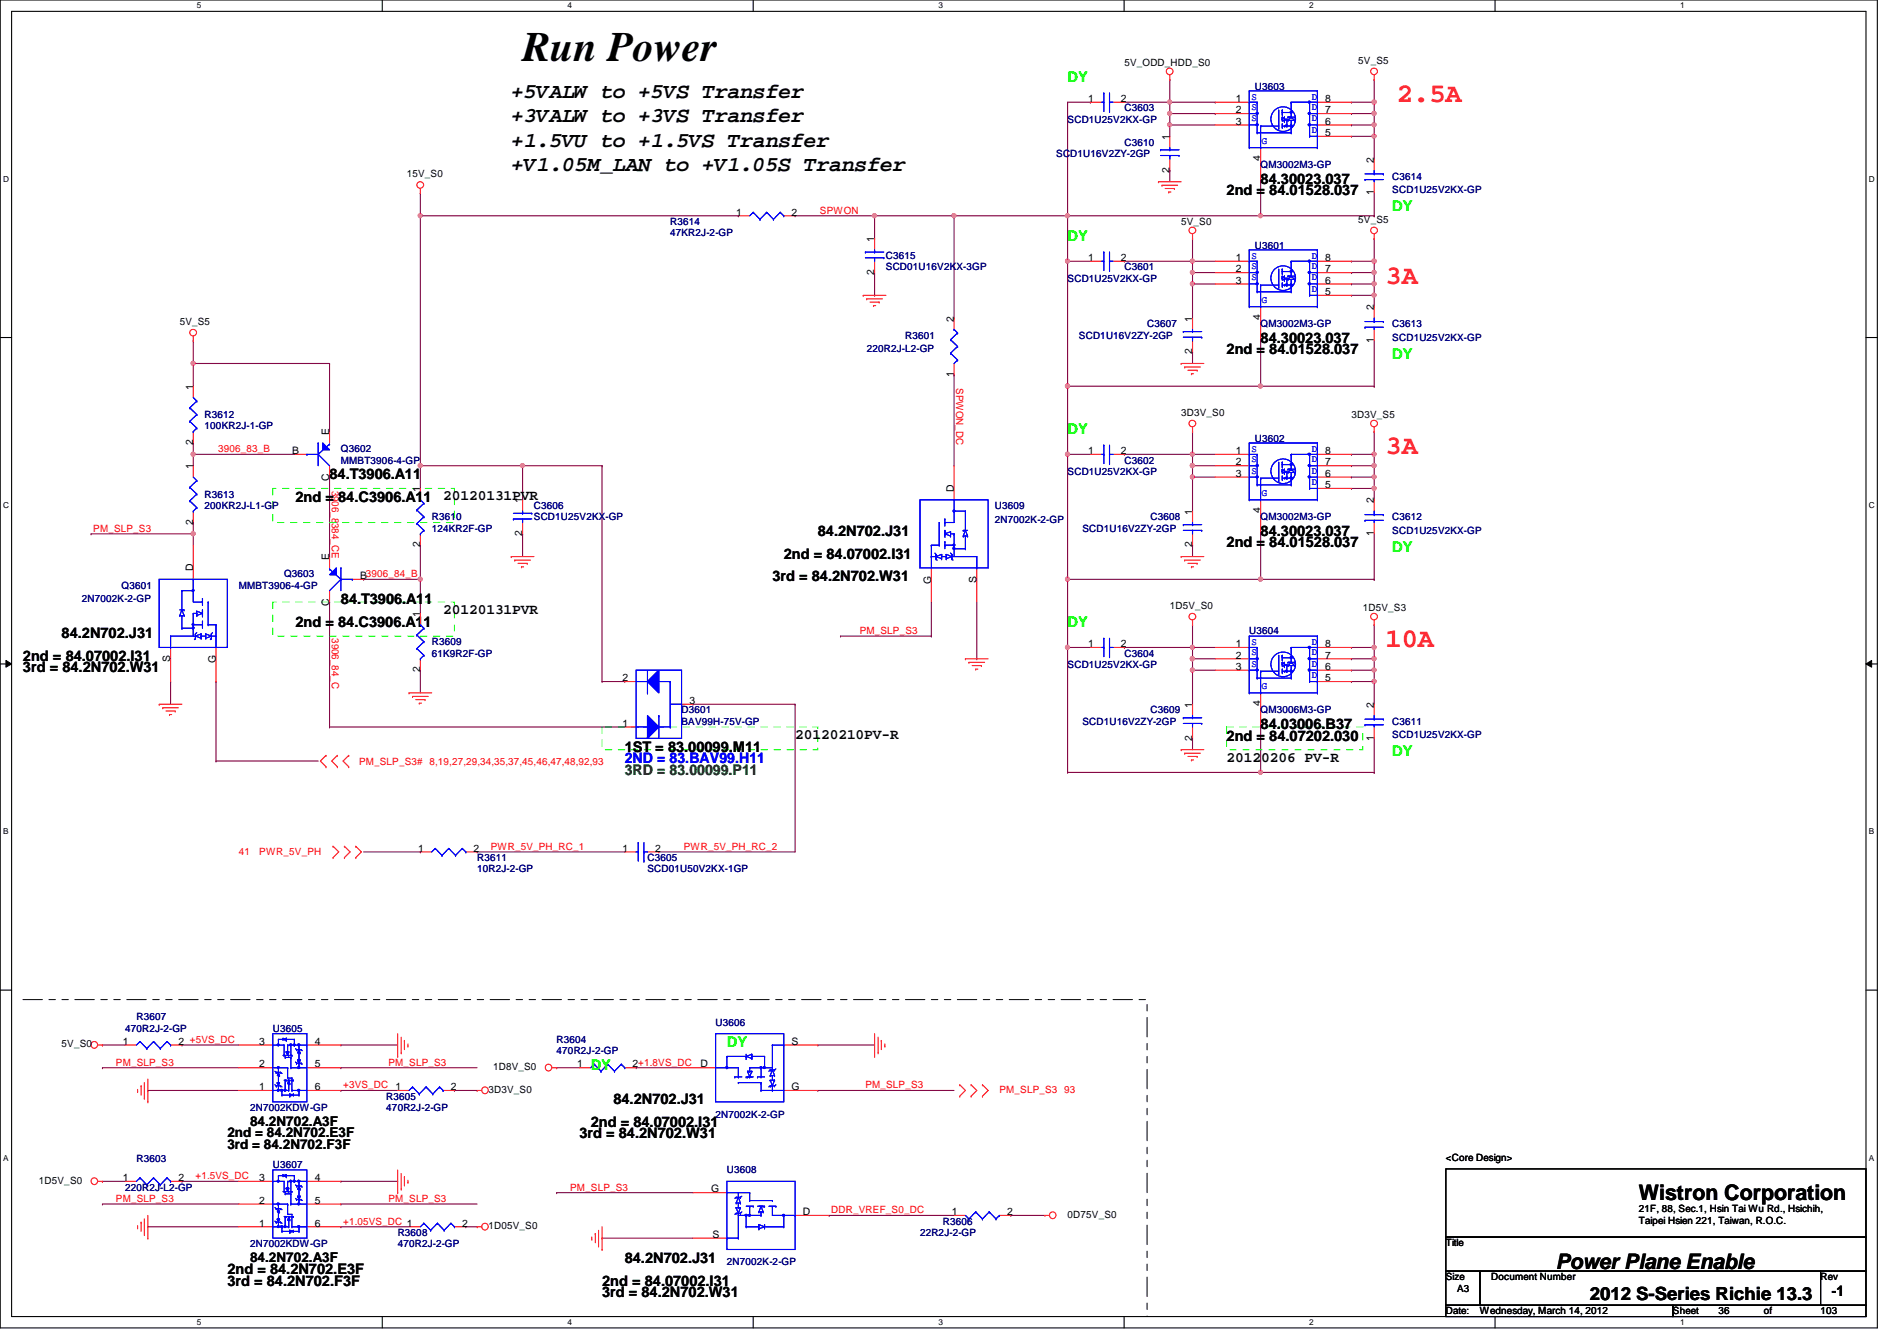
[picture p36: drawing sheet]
<svg xmlns="http://www.w3.org/2000/svg" width="297mm" height="210mm" viewBox="0 0 297 210" stroke-linecap="round" stroke-linejoin="round" font-family="sans-serif">
<defs><g id="words">
<text font-size="6.6" x="81.8" y="9.5">Run Power</text>
<g font-size="4.2" fill="#f00">
<text x="218.7" y="16">2.5A</text>
<text x="217" y="44.4">3A</text>
<text x="217" y="71.1">3A</text>
<text x="217" y="101.3">10A</text>
</g>
<g font-size="3.3">
<text x="80" y="15.3">+5VALW to +5VS Transfer</text>
<text x="80" y="19.1">+3VALW to +3VS Transfer</text>
<text x="80" y="23">+1.5VU to +1.5VS Transfer</text>
<text x="80" y="26.8">+V1.05M_LAN to +V1.05S Transfer</text>
<text x="256.6" y="187.9">Wistron Corporation</text>
<text x="243.6" y="198.6">Power Plane Enable</text>
</g>
<text font-size="2.8" x="249" y="203.5">2012 S-Series Richie 13.3</text>
<g font-size="2.3" fill="#0f0">
<text x="167.2" y="12.8">DY</text>
<text x="218" y="33.1">DY</text>
<text x="167.2" y="37.7">DY</text>
<text x="218" y="56.2">DY</text>
<text x="167.2" y="67.9">DY</text>
<text x="218" y="86.4">DY</text>
<text x="167.2" y="98.1">DY</text>
<text x="218" y="118.4">DY</text>
<text x="92.5" y="167.5">DY</text>
<text x="113.8" y="163.9">DY</text>
</g>
<g font-size="2.3">
<text x="197.4" y="28.8">84.30023.037</text>
<text x="192.1" y="30.6">2nd = 84.01528.037</text>
<text x="197.4" y="53.7">84.30023.037</text>
<text x="192.1" y="55.5">2nd = 84.01528.037</text>
<text x="51.6" y="75">84.T3906.A11</text>
<text x="46.3" y="78.6">2nd = 84.C3906.A11</text>
<text x="69.4" y="78.3">20120131PVR</text>
<text x="128.1" y="83.9">84.2N702.J31</text>
<text x="197.4" y="83.9">84.30023.037</text>
<text x="122.7" y="87.5">2nd = 84.07002.I31</text>
<text x="192.1" y="85.7">2nd = 84.01528.037</text>
<text x="53.4" y="94.6">84.T3906.A11</text>
<text x="120.9" y="91">3rd = 84.2N702.W31</text>
<text x="9.6" y="99.9">84.2N702.J31</text>
<text x="46.3" y="98.1">2nd = 84.C3906.A11</text>
<text x="69.4" y="96.1">20120131PVR</text>
<text x="3.6" y="103.5">2nd = 84.07002.I31</text>
<text x="3.6" y="105.2">3rd = 84.2N702.W31</text>
<text x="97.8" y="117.7">1ST = 83.00099.M11</text>
<text x="124.5" y="115.7">20120210PV-R</text>
<text x="192.1" y="119.2">20120206 PV-R</text>
<text x="192.1" y="115.9">2nd = 84.07202.030</text>
<text x="197.4" y="114.1">84.03006.B37</text>
<text x="96.1" y="172.8">84.2N702.J31</text>
<text x="90.7" y="178.1">3rd = 84.2N702.W31</text>
<text x="92.5" y="176.4">2nd = 84.07002.I31</text>
<text x="97.8" y="197.7">84.2N702.J31</text>
<text x="35.6" y="199.5">2nd = 84.2N702.E3F</text>
<text x="35.6" y="201.3">3rd = 84.2N702.F3F</text>
<text x="94.3" y="201.3">2nd = 84.07002.I31</text>
<text x="94.3" y="203">3rd = 84.2N702.W31</text>
<text x="286.8" y="202.9">-1</text>
</g>
<text font-size="2.3" fill="#00f" x="97.8" y="119.5">2ND = 83.BAV99.H11</text>
<text font-size="2.3" fill="#008000" x="97.8" y="121.2">3RD = 83.00099.P11</text>
<g font-size="2.1">
<text x="35.6" y="178">2nd = 84.2N702.E3F</text>
<text x="35.6" y="179.8">3rd = 84.2N702.F3F</text>
<text x="39.2" y="176.2">84.2N702.A3F</text>
<text x="39.2" y="197.6">84.2N702.A3F</text>
</g>
<g font-size="1.6">
<text x="176.1" y="10.3">5V_ODD_HDD_S0</text>
<text x="212.7" y="10">5V_S5</text>
<text x="170.4" y="16">1</text>
<text x="175.5" y="16">2</text>
<text x="193.5" y="16">1</text>
<text x="193.5" y="17.7">2</text>
<text x="207.5" y="17.7">7</text>
<text x="207.5" y="16">8</text>
<text x="183.1" y="21.9" transform="rotate(-90 183.1 21.9)">1</text>
<text x="193.5" y="19.5">3</text>
<text x="207.5" y="21.3">5</text>
<text x="207.5" y="19.5">6</text>
<text x="63.7" y="27.8">15V_S0</text>
<text x="183.1" y="27" transform="rotate(-90 183.1 27)">2</text>
<text x="197.4" y="25.2" transform="rotate(-90 197.4 25.2)">4</text>
<text x="215.1" y="25.4" transform="rotate(-90 215.1 25.4)">2</text>
<text x="115.3" y="33.7">1</text>
<text x="123.9" y="33.7">2</text>
<text x="185" y="35.2">5V_S0</text>
<text x="212.7" y="34.9">5V_S5</text>
<text x="215.1" y="30.6" transform="rotate(-90 215.1 30.6)">1</text>
<text x="136.9" y="37.9" transform="rotate(-90 136.9 37.9)">1</text>
<text x="170.4" y="40.9">1</text>
<text x="175.5" y="40.9">2</text>
<text x="193.5" y="40.9">1</text>
<text x="207.5" y="40.9">8</text>
<text x="136.9" y="43" transform="rotate(-90 136.9 43)">2</text>
<text x="193.5" y="42.6">2</text>
<text x="193.5" y="44.4">3</text>
<text x="207.5" y="46.2">5</text>
<text x="207.5" y="44.4">6</text>
<text x="207.5" y="42.6">7</text>
<text x="28.1" y="50.9">5V_S5</text>
<text x="149.3" y="50.3" transform="rotate(-90 149.3 50.3)">2</text>
<text x="186.7" y="50.3" transform="rotate(-90 186.7 50.3)">1</text>
<text x="197.4" y="50.1" transform="rotate(-90 197.4 50.1)">4</text>
<text x="215.1" y="53.7" transform="rotate(-90 215.1 53.7)">1</text>
<text x="215.1" y="48.6" transform="rotate(-90 215.1 48.6)">2</text>
<text x="149.3" y="59" transform="rotate(-90 149.3 59)">1</text>
<text x="186.7" y="55.5" transform="rotate(-90 186.7 55.5)">2</text>
<text x="30.2" y="61" transform="rotate(-90 30.2 61)">1</text>
<text x="185" y="65.1">3D3V_S0</text>
<text x="211.6" y="65.4">3D3V_S5</text>
<text x="30.2" y="69.7" transform="rotate(-90 30.2 69.7)">2</text>
<text x="45.8" y="71.1">B</text>
<text x="51.6" y="68.1" transform="rotate(-90 51.6 68.1)">E</text>
<text x="170.4" y="71.1">1</text>
<text x="175.5" y="71.1">2</text>
<text x="193.5" y="71.1">1</text>
<text x="207.5" y="71.1">8</text>
<text x="30.2" y="73.4" transform="rotate(-90 30.2 73.4)">1</text>
<text x="51.6" y="75.3" transform="rotate(-90 51.6 75.3)">C</text>
<text x="65.8" y="77" transform="rotate(-90 65.8 77)">1</text>
<text x="149.3" y="77" transform="rotate(-90 149.3 77)">D</text>
<text x="193.5" y="72.9">2</text>
<text x="193.5" y="74.6">3</text>
<text x="207.5" y="76.4">5</text>
<text x="207.5" y="74.6">6</text>
<text x="207.5" y="72.9">7</text>
<text x="30.2" y="82.1" transform="rotate(-90 30.2 82.1)">2</text>
<text x="81.8" y="83.9" transform="rotate(-90 81.8 83.9)">2</text>
<text x="81.8" y="78.8" transform="rotate(-90 81.8 78.8)">1</text>
<text x="186.7" y="80.6" transform="rotate(-90 186.7 80.6)">1</text>
<text x="197.4" y="80.3" transform="rotate(-90 197.4 80.3)">4</text>
<text x="215.1" y="83.9" transform="rotate(-90 215.1 83.9)">1</text>
<text x="215.1" y="78.8" transform="rotate(-90 215.1 78.8)">2</text>
<text x="30.2" y="89.5" transform="rotate(-90 30.2 89.5)">D</text>
<text x="51.6" y="87.7" transform="rotate(-90 51.6 87.7)">E</text>
<text x="65.8" y="85.7" transform="rotate(-90 65.8 85.7)">2</text>
<text x="186.7" y="85.7" transform="rotate(-90 186.7 85.7)">2</text>
<text x="51.6" y="94.9" transform="rotate(-90 51.6 94.9)">C</text>
<text x="56.4" y="90.6">B3906_84_B</text>
<text x="145.8" y="91.4" transform="rotate(-90 145.8 91.4)">G</text>
<text x="152.9" y="91.2" transform="rotate(-90 152.9 91.2)">S</text>
<text x="183.2" y="95.3">1D5V_S0</text>
<text x="213.4" y="95.7">1D5V_S3</text>
<text x="65.8" y="96.6" transform="rotate(-90 65.8 96.6)">1</text>
<text x="170.4" y="101.3">1</text>
<text x="175.5" y="101.3">2</text>
<text x="193.5" y="101.3">1</text>
<text x="207.5" y="101.3">8</text>
<text x="26.7" y="103.7" transform="rotate(-90 26.7 103.7)">S</text>
<text x="33.8" y="103.8" transform="rotate(-90 33.8 103.8)">G</text>
<text x="65.8" y="105.2" transform="rotate(-90 65.8 105.2)">2</text>
<text x="97.5" y="106.6">2</text>
<text x="193.5" y="103.1">2</text>
<text x="193.5" y="104.9">3</text>
<text x="207.5" y="106.6">5</text>
<text x="207.5" y="104.9">6</text>
<text x="207.5" y="103.1">7</text>
<text x="97.5" y="113.7">1</text>
<text x="107.9" y="110.2">3</text>
<text x="186.7" y="110.8" transform="rotate(-90 186.7 110.8)">1</text>
<text x="197.4" y="110.6" transform="rotate(-90 197.4 110.6)">4</text>
<text x="215.1" y="110.8" transform="rotate(-90 215.1 110.8)">2</text>
<text x="186.7" y="115.9" transform="rotate(-90 186.7 115.9)">2</text>
<text x="215.1" y="115.9" transform="rotate(-90 215.1 115.9)">1</text>
<text x="65.5" y="133.3">1</text>
<text x="74.2" y="133.3">2</text>
<text x="97.5" y="133.3">1</text>
<text x="102.6" y="133.3">2</text>
<text x="9.6" y="164">5V_S0</text>
<text x="19.3" y="163.5">1</text>
<text x="27.9" y="163.5">2 +5VS_DC</text>
<text x="40.6" y="167.1">2</text>
<text x="40.6" y="163.5">3</text>
<text x="49.3" y="163.5">4</text>
<text x="49.3" y="167.1">5</text>
<text x="77.2" y="167.5">1D8V_S0</text>
<text x="90.4" y="167.1">1</text>
<text x="99.1" y="167.1">2+1.8VS_DC</text>
<text x="109.7" y="167.1">D</text>
<text x="123.9" y="163.5">S</text>
<text x="40.6" y="170.6">1</text>
<text x="49.3" y="170.6">6</text>
<text x="61.9" y="170.6">1</text>
<text x="70.6" y="170.6">2</text>
<text x="76.5" y="171.1">3D3V_S0</text>
<text x="123.9" y="170.6">G</text>
<text x="6.1" y="185.3">1D5V_S0</text>
<text x="19.3" y="184.9">1</text>
<text x="27.9" y="184.9">2</text>
<text x="40.6" y="184.9">3</text>
<text x="49.3" y="184.9">4</text>
<text x="226.4" y="181.7">&lt;Core Design&gt;</text>
<text x="40.6" y="192">1</text>
<text x="40.6" y="188.4">2</text>
<text x="49.3" y="188.4">5</text>
<text x="49.3" y="192">6</text>
<text x="72.4" y="192">2</text>
<text x="111.3" y="186.6">G</text>
<text x="125.7" y="190.2">D</text>
<text x="149.1" y="190.2">1</text>
<text x="157.7" y="190.2">2</text>
<text x="167.2" y="190.6">0D75V_S0</text>
<text x="256.6" y="189.7">21F, 88, Sec.1, Hsin Tai Wu Rd., Hsichih,</text>
<text x="256.6" y="191.6">Taipei Hsien 221, Taiwan, R.O.C.</text>
<text x="76.5" y="192.4">1D05V_S0</text>
<text x="111.5" y="193.8">S</text>
<text x="226.4" y="195.1">Title</text>
<text x="226.4" y="200.4">Size</text>
<text x="228.2" y="202.2">A3</text>
<text x="233.5" y="200.4">Document Number</text>
<text x="285.1" y="200.4">Rev</text>
<text x="226.4" y="205.7">Date:</text>
<text x="231.7" y="205.7">Wednesday, March 14, 2012</text>
<text x="262" y="205.7">Sheet</text>
<text x="269.1" y="205.7">36</text>
<text x="276.2" y="205.7">of</text>
<text x="285.1" y="205.7">103</text>
</g>
<g font-size="1.6" fill="#000080">
<text x="176.1" y="17.4">C3603</text>
<text x="196.5" y="14.1">U3603</text>
<text x="167.2" y="19.2">SCD1U25V2KX-GP</text>
<text x="176.1" y="22.8">C3610</text>
<text x="165.4" y="24.6">SCD1U16V2ZY-2GP</text>
<text x="197.4" y="26.3">QM3002M3-GP</text>
<text x="218" y="28.1">C3614</text>
<text x="104.9" y="35.2">R3614</text>
<text x="218" y="30.2">SCD1U25V2KX-GP</text>
<text x="104.9" y="37">47KR2J-2-GP</text>
<text x="138.7" y="40.6">C3615</text>
<text x="196.5" y="38.9">U3601</text>
<text x="138.7" y="42.3">SCD01U16V2KX-3GP</text>
<text x="167.2" y="44.1">SCD1U25V2KX-GP</text>
<text x="176.1" y="42.3">C3601</text>
<text x="141.7" y="53">R3601</text>
<text x="168.9" y="53">SCD1U16V2ZY-2GP</text>
<text x="179.6" y="51.2">C3607</text>
<text x="197.4" y="51.2">QM3002M3-GP</text>
<text x="218" y="51.2">C3613</text>
<text x="218" y="53.3">SCD1U25V2KX-GP</text>
<text x="135.7" y="55.1">220R2J-L2-GP</text>
<text x="32" y="65.4">R3612</text>
<text x="32" y="67.2">100KR2J-1-GP</text>
<text x="53.4" y="70.8">Q3602</text>
<text x="196.5" y="69.2">U3602</text>
<text x="32" y="77.9">R3613</text>
<text x="53.4" y="72.6">MMBT3906-4-GP</text>
<text x="167.2" y="74.3">SCD1U25V2KX-GP</text>
<text x="176.1" y="72.6">C3602</text>
<text x="32" y="79.7">200KR2J-L1-GP</text>
<text x="67.6" y="81.4">R3610</text>
<text x="67.6" y="83.2">124KR2F-GP</text>
<text x="83.6" y="79.7">C3606</text>
<text x="83.6" y="81.4">SCD1U25V2KX-GP</text>
<text x="155.8" y="79.7">U3609</text>
<text x="155.8" y="81.8">2N7002K-2-GP</text>
<text x="169.5" y="83.2">SCD1U16V2ZY-2GP</text>
<text x="180.2" y="81.4">C3608</text>
<text x="197.4" y="81.4">QM3002M3-GP</text>
<text x="218" y="81.4">C3612</text>
<text x="218" y="83.6">SCD1U25V2KX-GP</text>
<text x="12.8" y="94.2">2N7002K-2-GP</text>
<text x="19" y="92.1">Q3601</text>
<text x="37.4" y="92.1">MMBT3906-4-GP</text>
<text x="44.5" y="90.3">Q3603</text>
<text x="67.6" y="101">R3609</text>
<text x="195.6" y="99.2">U3604</text>
<text x="67.6" y="102.8">61K9R2F-GP</text>
<text x="167.2" y="104.6">SCD1U25V2KX-GP</text>
<text x="176.1" y="102.8">C3604</text>
<text x="106.7" y="111.7">D3601</text>
<text x="106.7" y="113.5">BAV99H-75V-GP</text>
<text x="169.5" y="113.5">SCD1U16V2ZY-2GP</text>
<text x="180.2" y="111.7">C3609</text>
<text x="197.4" y="111.7">QM3006M3-GP</text>
<text x="218" y="113.5">C3611</text>
<text x="218" y="115.6">SCD1U25V2KX-GP</text>
<text x="74.7" y="134.8">R3611</text>
<text x="74.7" y="136.6">10R2J-2-GP</text>
<text x="101.4" y="134.8">C3605</text>
<text x="101.4" y="136.6">SCD01U50V2KX-1GP</text>
<text x="19.6" y="161.5">470R2J-2-GP</text>
<text x="21.4" y="159.7">R3607</text>
<text x="42.7" y="161.5">U3605</text>
<text x="112.1" y="160.6">U3606</text>
<text x="87.2" y="163.2">R3604</text>
<text x="87.2" y="165">470R2J-2-GP</text>
<text x="39.2" y="173.9">2N7002KDW-GP</text>
<text x="60.5" y="172.1">R3605</text>
<text x="60.5" y="173.9">470R2J-2-GP</text>
<text x="112.1" y="175">2N7002K-2-GP</text>
<text x="21.4" y="181.9">R3603</text>
<text x="42.7" y="182.8">U3607</text>
<text x="113.8" y="183.7">U3608</text>
<text x="19.6" y="186.4">220R2J-L2-GP</text>
<text x="147.6" y="191.7">R3606</text>
<text x="39.2" y="195.2">2N7002KDW-GP</text>
<text x="62.3" y="193.5">R3608</text>
<text x="62.3" y="195.2">470R2J-2-GP</text>
<text x="144.1" y="193.5">22R2J-2-GP</text>
<text x="113.8" y="198.1">2N7002K-2-GP</text>
</g>
<g font-size="1.6" fill="#00f">
<text x="196" y="15.6">S</text>
<text x="196" y="17.2">S</text>
<text x="205.4" y="17.2">D</text>
<text x="205.4" y="15.6">D</text>
<text x="196" y="19">S</text>
<text x="197.6" y="22.6">G</text>
<text x="205.4" y="20.8">D</text>
<text x="205.4" y="19">D</text>
<text x="196" y="40.5">S</text>
<text x="205.4" y="40.5">D</text>
<text x="196" y="42.1">S</text>
<text x="196" y="43.9">S</text>
<text x="197.6" y="47.5">G</text>
<text x="205.4" y="45.7">D</text>
<text x="205.4" y="43.9">D</text>
<text x="205.4" y="42.1">D</text>
<text x="196" y="70.7">S</text>
<text x="205.4" y="70.7">D</text>
<text x="196" y="72.3">S</text>
<text x="196" y="74.1">S</text>
<text x="197.6" y="77.7">G</text>
<text x="205.4" y="75.9">D</text>
<text x="205.4" y="74.1">D</text>
<text x="205.4" y="72.3">D</text>
<text x="196" y="101">S</text>
<text x="205.4" y="101">D</text>
<text x="196" y="102.6">S</text>
<text x="196" y="104.4">S</text>
<text x="197.6" y="107.9">G</text>
<text x="205.4" y="106.1">D</text>
<text x="205.4" y="104.4">D</text>
<text x="205.4" y="102.6">D</text>
</g>
<g font-size="1.6" fill="#f00">
<text x="128.4" y="33.4">SPWON</text>
<text x="149.7" y="60.8" transform="rotate(90 149.7 60.8)">SPWON_DC</text>
<text x="34.2" y="70.8">3906_83_B</text>
<text x="51.9" y="76.8" transform="rotate(90 51.9 76.8)">3906_8384_CE</text>
<text x="14.6" y="83.2">PM_SLP_S3</text>
<text x="51.9" y="99.9" transform="rotate(90 51.9 99.9)">3906_84_C</text>
<text x="134.6" y="99.2">PM_SLP_S3</text>
<text x="56.2" y="119.7">PM_SLP_S3# 8,19,27,29,34,35,37,45,46,47,48,92,93</text>
<text x="37.4" y="133.9">41</text>
<text x="40.6" y="133.9">PWR_5V_PH</text>
<text x="76.8" y="133">PWR_5V_PH_RC_1</text>
<text x="107.1" y="133">PWR_5V_PH_RC_2</text>
<text x="18.2" y="166.8">PM_SLP_S3</text>
<text x="60.8" y="166.8">PM_SLP_S3</text>
<text x="53.7" y="170.3">+3VS_DC</text>
<text x="135.5" y="170.3">PM_SLP_S3</text>
<text x="156.5" y="171.1">PM_SLP_S3 93</text>
<text x="30.6" y="184.6">+1.5VS_DC</text>
<text x="18.2" y="188.1">PM_SLP_S3</text>
<text x="53.7" y="191.7">+1.05VS_DC 1</text>
<text x="60.8" y="188.1">PM_SLP_S3</text>
<text x="89.3" y="186.4">PM_SLP_S3</text>
<text x="130.2" y="189.9">DDR_VREF_S0_DC</text>
</g>
<g font-size="1.3">
<text x="30.8" y="1.3">5</text>
<text x="88.9" y="1.3">4</text>
<text x="146.9" y="1.3">3</text>
<text x="205" y="1.3">2</text>
<text x="263.1" y="1.3">1</text>
<text x=".5" y="28.4">D</text>
<text x="292.6" y="28.4">D</text>
<text x=".5" y="79.5">C</text>
<text x="292.6" y="79.5">C</text>
<text x=".5" y="130.6">B</text>
<text x="292.6" y="130.6">B</text>
<text x=".5" y="181.7">A</text>
<text x="292.6" y="181.7">A</text>
<text x="30.8" y="207.4">5</text>
<text x="88.9" y="207.4">4</text>
<text x="146.9" y="207.4">3</text>
<text x="205" y="207.4">2</text>
<text x="263.1" y="207.4">1</text>
</g>
</g></defs>
<path d="M0 0h294v207.9h-294zM1.8 1.8h290.4v204.3h-290.4z" fill="none" stroke="#000" stroke-width=".17"/>
<g fill="#fff">
<path d="M30.8 .2h.7v1.4h-.7z"/>
<path d="M30.8 206.2h.7v1.4h-.7z"/>
</g>
<path d="M59.9 0v1.8M59.9 206.1v1.8" fill="none" stroke="#000" stroke-width=".17"/>
<g fill="#fff">
<path d="M88.9 .2h.6v1.4h-.6z"/>
<path d="M88.9 206.2h.6v1.4h-.6z"/>
</g>
<path d="M117.9 0v1.8M117.9 206.1v1.8" fill="none" stroke="#000" stroke-width=".17"/>
<g fill="#fff">
<path d="M146.9 .2h.7v1.4h-.7z"/>
<path d="M146.9 206.2h.7v1.4h-.7z"/>
</g>
<path d="M176 0v1.8M176 206.1v1.8" fill="none" stroke="#000" stroke-width=".17"/>
<g fill="#fff">
<path d="M205 .2h.7v1.4h-.7z"/>
<path d="M205 206.2h.7v1.4h-.7z"/>
</g>
<path d="M234.1 0v1.8M234.1 206.1v1.8" fill="none" stroke="#000" stroke-width=".17"/>
<g fill="#fff">
<path d="M263.1 .2h.7v1.4h-.7z"/>
<path d="M263.1 206.2h.7v1.4h-.7z"/>
<path d="M.5 27.3h.9v1.4h-.9z"/>
<path d="M292.6 27.3h.9v1.4h-.9z"/>
<path d="M.5 78.4h.9v1.4h-.9z"/>
<path d="M292.6 78.4h.9v1.4h-.9z"/>
</g>
<path d="M0 52.8h1.8M292.2 52.8h1.8" fill="none" stroke="#000" stroke-width=".17"/>
<g fill="#fff">
<path d="M.5 129.5h.8v1.4h-.8z"/>
<path d="M292.6 129.5h.9v1.4h-.9z"/>
</g>
<path d="M0 103.9h1.8M292.2 103.9h1.8" fill="none" stroke="#000" stroke-width=".17"/>
<path d="M.9 103.4l.9 .5-.9 .5zM292.2 103.9l.9-.5v1z" fill="#000"/>
<path d="M.9 103.4l.9 .5-.9 .5zM292.2 103.9l.9-.5v1z" fill="none" stroke="#000" stroke-width=".16"/>
<g fill="#fff">
<path d="M.5 180.5h.8v1.4h-.8z"/>
<path d="M292.6 180.5h.9v1.4h-.9z"/>
</g>
<path d="M0 155h1.8M292.2 155h1.8" fill="none" stroke="#000" stroke-width=".17"/>
<g fill="none" stroke="#800040" stroke-width=".17">
<path d="M65.8 33.8h.1M65.8 33.8v39.1M30.3 71.1h.1M30.3 71.1h16M65.8 90.7h.1M65.8 90.7v5.3M81.8 83.6h.1M81.8 83.6v3.5M26.7 106.7h.1M26.7 106.7v3.5M87.2 186.7h.1M87.2 186.7h21.3"/>
<path d="M94.3 193.8h.1M94.3 193.8h14.2"/>
</g>
<circle cx="65.8" cy="33.8" r=".32" fill="#f0f"/>
<circle cx="65.8" cy="33.8" r=".32" fill="none" stroke="#f0f" stroke-width=".17"/>
<path d="M186.7 42.7h.1M186.7 42.7v1.7M94.3 72.9v33.8M215.2 97.8h.1M215.2 97.8v3.5h-3.6M94.3 106.7h.1M186.7 103.1h.1M186.7 103.1v1.8M211.6 101.3h.1" fill="none" stroke="#800040" stroke-width=".17"/>
<circle cx="186.7" cy="103.1" r=".32" fill="#f0f"/>
<circle cx="186.7" cy="103.1" r=".32" fill="none" stroke="#f0f" stroke-width=".17"/>
<path d="M167.2 120.9h.1M167.2 120.9h30.2" fill="none" stroke="#800040" stroke-width=".17"/>
<circle cx="197.4" cy="120.9" r=".32" fill="#f0f"/>
<circle cx="197.4" cy="120.9" r=".32" fill="none" stroke="#f0f" stroke-width=".17"/>
<path d="M186.7 37.3h.1M186.7 37.3v3.6M167.2 71.1h.1M167.2 71.1h3.5M176.1 71.1h.1M176.1 71.1h10.6M186.7 74.7h.1M186.7 74.7v5.3" fill="none" stroke="#800040" stroke-width=".17"/>
<circle cx="186.7" cy="74.6" r=".32" fill="#f0f"/>
<circle cx="186.7" cy="74.6" r=".32" fill="none" stroke="#f0f" stroke-width=".17"/>
<path d="M186.7 85.3h.1M186.7 97.8h.1M186.7 85.3v1.8M186.7 97.8v3.5M215.2 104.9h.1M215.2 104.9v1.8" fill="none" stroke="#800040" stroke-width=".17"/>
<circle cx="215.2" cy="106.7" r=".32" fill="#f0f"/>
<circle cx="215.2" cy="106.7" r=".32" fill="none" stroke="#f0f" stroke-width=".17"/>
<circle cx="215.2" cy="104.9" r=".32" fill="#f0f"/>
<circle cx="215.2" cy="104.9" r=".32" fill="none" stroke="#f0f" stroke-width=".17"/>
<path d="M186.7 72.9h.1M186.7 72.9v1.8" fill="none" stroke="#800040" stroke-width=".17"/>
<circle cx="186.7" cy="72.9" r=".32" fill="#f0f"/>
<circle cx="186.7" cy="72.9" r=".32" fill="none" stroke="#f0f" stroke-width=".17"/>
<path d="M186.7 44.4h.1M186.7 44.4v5.4" fill="none" stroke="#800040" stroke-width=".17"/>
<circle cx="186.7" cy="44.4" r=".32" fill="#f0f"/>
<circle cx="186.7" cy="44.4" r=".32" fill="none" stroke="#f0f" stroke-width=".17"/>
<path d="M215.2 37.3h.1M215.2 37.3v3.6M186.7 101.3h.1M186.7 101.3v1.8" fill="none" stroke="#800040" stroke-width=".17"/>
<circle cx="186.7" cy="103.1" r=".32" fill="#f0f"/>
<circle cx="186.7" cy="103.1" r=".32" fill="none" stroke="#f0f" stroke-width=".17"/>
<circle cx="186.7" cy="101.3" r=".32" fill="#f0f"/>
<circle cx="186.7" cy="101.3" r=".32" fill="none" stroke="#f0f" stroke-width=".17"/>
<path d="M186.7 115.6h.1M186.7 101.3h.1M186.7 103.1h.1M186.7 104.9h.1M186.7 104.9v5.3M186.7 115.6v1.7M186.7 101.3h3.6M186.7 103.1h3.6M186.7 104.9h3.6" fill="none" stroke="#800040" stroke-width=".17"/>
<circle cx="186.7" cy="104.9" r=".32" fill="#f0f"/>
<circle cx="186.7" cy="104.9" r=".32" fill="none" stroke="#f0f" stroke-width=".17"/>
<path d="M186.7 71.1h.1M186.7 71.1h3.6" fill="none" stroke="#800040" stroke-width=".17"/>
<circle cx="186.7" cy="71.1" r=".32" fill="#f0f"/>
<circle cx="186.7" cy="71.1" r=".32" fill="none" stroke="#f0f" stroke-width=".17"/>
<path d="M186.7 67.6h.1M186.7 72.9h.1M186.7 67.6v3.5M186.7 72.9h3.6" fill="none" stroke="#800040" stroke-width=".17"/>
<circle cx="186.7" cy="72.9" r=".32" fill="#f0f"/>
<circle cx="186.7" cy="72.9" r=".32" fill="none" stroke="#f0f" stroke-width=".17"/>
<g fill="none" stroke="#800040" stroke-width=".17">
<path d="M186.7 40.9h.1M186.7 42.7h.1M186.7 40.9v1.8M186.7 42.7h3.6M211.6 46.2h.1M211.6 42.7h.1M211.6 42.7h3.6M215.2 44.4h.1M215.2 44.4v1.8h-3.6M186.7 74.7h.1M186.7 71.1h.1M186.7 74.7h3.6"/>
<path d="M186.7 71.1v1.8M215.2 67.6h.1M215.2 67.6v3.5"/>
</g>
<circle cx="186.7" cy="42.6" r=".32" fill="#f0f"/>
<circle cx="186.7" cy="42.6" r=".32" fill="none" stroke="#f0f" stroke-width=".17"/>
<path d="M186.7 44.4h.1M186.7 40.9h.1M186.7 44.4h3.6M186.7 40.9h3.6" fill="none" stroke="#800040" stroke-width=".17"/>
<circle cx="186.7" cy="40.9" r=".32" fill="#f0f"/>
<circle cx="186.7" cy="40.9" r=".32" fill="none" stroke="#f0f" stroke-width=".17"/>
<path d="M211.6 44.4h.1M211.6 44.4h3.6" fill="none" stroke="#800040" stroke-width=".17"/>
<circle cx="215.2" cy="44.4" r=".32" fill="#f0f"/>
<circle cx="215.2" cy="44.4" r=".32" fill="none" stroke="#f0f" stroke-width=".17"/>
<path d="M211.6 40.9h.1M211.6 40.9h3.6" fill="none" stroke="#800040" stroke-width=".17"/>
<circle cx="215.2" cy="40.9" r=".32" fill="#f0f"/>
<circle cx="215.2" cy="40.9" r=".32" fill="none" stroke="#f0f" stroke-width=".17"/>
<path d="M167.2 40.9h.1M167.2 40.9h3.5M167.2 40.9v19.6" fill="none" stroke="#800040" stroke-width=".17"/>
<circle cx="167.1" cy="60.4" r=".32" fill="#f0f"/>
<circle cx="167.1" cy="60.4" r=".32" fill="none" stroke="#f0f" stroke-width=".17"/>
<circle cx="167.1" cy="40.9" r=".32" fill="#f0f"/>
<circle cx="167.1" cy="40.9" r=".32" fill="none" stroke="#f0f" stroke-width=".17"/>
<g fill="none" stroke="#800040" stroke-width=".17">
<path d="M176.1 40.9h.1M176.1 40.9h10.6M215.2 71.1h.1M215.2 71.1v1.8M167.2 101.3h.1M167.2 101.3h3.5M167.2 101.3v19.6M176.1 101.3h.1M176.1 101.3h10.6M16 188.5h.1M16 188.5h21.4M23.2 192h.1"/>
<path d="M23.2 192h14.2M53.4 188.5h.1M53.4 192h.1M53.4 184.9h.1M53.4 188.5h21.3M53.4 192h10.6M53.4 184.9h8.9M72.9 192h.1M72.9 192h1.8"/>
</g>
<circle cx="215.2" cy="71.1" r=".32" fill="#f0f"/>
<circle cx="215.2" cy="71.1" r=".32" fill="none" stroke="#f0f" stroke-width=".17"/>
<path d="M211.6 76.5h.1M211.6 76.5h3.6M215.2 72.9h.1M215.2 72.9v1.8" fill="none" stroke="#800040" stroke-width=".17"/>
<circle cx="215.2" cy="72.9" r=".32" fill="#f0f"/>
<circle cx="215.2" cy="72.9" r=".32" fill="none" stroke="#f0f" stroke-width=".17"/>
<path d="M211.6 72.9h.1M211.6 72.9h3.6M215.2 74.7h.1M215.2 74.7v1.8" fill="none" stroke="#800040" stroke-width=".17"/>
<circle cx="215.2" cy="74.6" r=".32" fill="#f0f"/>
<circle cx="215.2" cy="74.6" r=".32" fill="none" stroke="#f0f" stroke-width=".17"/>
<g fill="none" stroke="#800040" stroke-width=".17">
<path d="M167.2 60.5h.1M167.2 60.5v10.6M211.6 74.7h.1M211.6 71.1h.1M211.6 74.7h3.6M211.6 71.1h3.6M167.2 90.7h.1M167.2 90.7v10.6M16 167.1h.1M16 167.1h21.4M23.2 170.7h.1M23.2 170.7h14.2"/>
<path d="M53.4 167.1h.1M53.4 170.7h.1M53.4 163.6h.1M53.4 167.1h21.3M53.4 170.7h8.9M53.4 163.6h8.9M71.2 170.7h.1M71.2 170.7h3.5"/>
</g>
<circle cx="167.1" cy="101.3" r=".32" fill="#f0f"/>
<circle cx="167.1" cy="101.3" r=".32" fill="none" stroke="#f0f" stroke-width=".17"/>
<circle cx="167.1" cy="90.7" r=".32" fill="#f0f"/>
<circle cx="167.1" cy="90.7" r=".32" fill="none" stroke="#f0f" stroke-width=".17"/>
<path d="M30.3 56.9h.1M30.3 56.9h21.3M65.8 72.9h.1M65.8 72.9v3.6" fill="none" stroke="#800040" stroke-width=".17"/>
<circle cx="30.2" cy="56.9" r=".32" fill="#f0f"/>
<circle cx="30.2" cy="56.9" r=".32" fill="none" stroke="#f0f" stroke-width=".17"/>
<path d="M65.8 33.8h49.8M115.6 33.8h.1M30.3 53.3h.1M30.3 53.3v3.6M51.6 56.9h.1M51.6 56.9v10.7M215.2 42.7h.1M215.2 42.7v1.7" fill="none" stroke="#800040" stroke-width=".17"/>
<circle cx="215.2" cy="42.6" r=".32" fill="#f0f"/>
<circle cx="215.2" cy="42.6" r=".32" fill="none" stroke="#f0f" stroke-width=".17"/>
<path d="M215.2 103.1h.1M215.2 103.1v1.8" fill="none" stroke="#800040" stroke-width=".17"/>
<circle cx="215.2" cy="103.1" r=".32" fill="#f0f"/>
<circle cx="215.2" cy="103.1" r=".32" fill="none" stroke="#f0f" stroke-width=".17"/>
<path d="M30.3 69.3h.1M30.3 69.3v1.8M65.8 104.9h.1M65.8 104.9v3.6M211.6 103.1h.1M215.2 101.3h.1M215.2 101.3v1.8h-3.6M74.7 133.3h.1M74.7 133.3h23.1" fill="none" stroke="#800040" stroke-width=".17"/>
<circle cx="215.2" cy="101.3" r=".32" fill="#f0f"/>
<circle cx="215.2" cy="101.3" r=".32" fill="none" stroke="#f0f" stroke-width=".17"/>
<path d="M215.2 40.9h.1M215.2 40.9v1.8M94.3 106.7h3.5M97.8 106.7h.1" fill="none" stroke="#800040" stroke-width=".17"/>
<circle cx="215.2" cy="40.9" r=".32" fill="#f0f"/>
<circle cx="215.2" cy="40.9" r=".32" fill="none" stroke="#f0f" stroke-width=".17"/>
<path d="M30.3 56.9h.1M30.3 56.9v3.6M65.8 72.9h16M81.8 72.9h.1" fill="none" stroke="#800040" stroke-width=".17"/>
<circle cx="65.8" cy="72.9" r=".32" fill="#f0f"/>
<circle cx="65.8" cy="72.9" r=".32" fill="none" stroke="#f0f" stroke-width=".17"/>
<circle cx="81.8" cy="72.9" r=".32" fill="#f0f"/>
<circle cx="81.8" cy="72.9" r=".32" fill="none" stroke="#f0f" stroke-width=".17"/>
<g fill="none" stroke="#800040" stroke-width=".17">
<path d="M30.3 71.1h.1M30.3 71.1v1.8M14.3 83.6h.1M30.3 81.8h.1M30.3 81.8v1.8h-16M51.6 94.2h.1M51.6 94.2v19.6M33.8 106.7h.1M33.8 119.1h.1M33.8 106.7v12.4M33.8 119.1h16M51.6 113.8h.1"/>
<path d="M51.6 113.8h46.2M211.6 106.7h.1M211.6 104.9h.1M211.6 106.7h3.6M211.6 104.9h3.6M103.2 133.3h.1M103.2 133.3h21.3M87.2 167.1h.1M87.2 167.1h3.5M99.6 167.1h.1M99.6 167.1h7.1"/>
</g>
<circle cx="30.2" cy="71.1" r=".32" fill="#f0f"/>
<circle cx="30.2" cy="71.1" r=".32" fill="none" stroke="#f0f" stroke-width=".17"/>
<g fill="none" stroke="#800040" stroke-width=".17">
<path d="M81.8 78.2h.1M81.8 72.9v5.3M56.9 90.7h.1M65.8 85.3h.1M65.8 85.3v5.4h-8.9M16 163.6h.1M16 163.6h3.6M28.5 163.6h.1M28.5 163.6h8.9M128.1 170.7h.1M128.1 163.6h.1M128.1 163.6h8.8"/>
<path d="M128.1 170.7h21.3M129.8 190.2h.1M129.8 190.2h19.6M158.3 190.2h.1M158.3 190.2h5.3"/>
</g>
<circle cx="65.8" cy="90.7" r=".32" fill="#f0f"/>
<circle cx="65.8" cy="90.7" r=".32" fill="none" stroke="#f0f" stroke-width=".17"/>
<path d="M149.4 33.8h.1M149.4 33.8h17.8M186.7 55.1h.1M186.7 55.1v1.8M108.5 110.2h.1M108.5 110.2h16M124.5 110.2h.1M124.5 110.2v23.1" fill="none" stroke="#800040" stroke-width=".17"/>
<circle cx="149.4" cy="33.8" r=".32" fill="#f0f"/>
<circle cx="149.4" cy="33.8" r=".32" fill="none" stroke="#f0f" stroke-width=".17"/>
<path d="M30.3 83.6h.1M30.3 83.6v1.7" fill="none" stroke="#800040" stroke-width=".17"/>
<circle cx="30.2" cy="83.5" r=".32" fill="#f0f"/>
<circle cx="30.2" cy="83.5" r=".32" fill="none" stroke="#f0f" stroke-width=".17"/>
<g fill="none" stroke="#800040" stroke-width=".17">
<path d="M51.6 74.7v12.4M81.8 72.9h12.5M94.3 72.9h.1M51.6 87.1h.1M167.2 90.7h.1M197.4 83.6h.1M197.4 83.6v7.1h-30.2M197.4 113.8h.1M197.4 113.8v7.1M56.9 133.3h8.9M65.8 133.3h.1M16 184.9h.1"/>
<path d="M16 184.9h3.6M28.5 184.9h.1M28.5 184.9h8.9"/>
</g>
<circle cx="197.4" cy="90.7" r=".32" fill="#f0f"/>
<circle cx="197.4" cy="90.7" r=".32" fill="none" stroke="#f0f" stroke-width=".17"/>
<path d="M167.2 71.1h.1M167.2 71.1v19.6" fill="none" stroke="#800040" stroke-width=".17"/>
<circle cx="167.1" cy="71.1" r=".32" fill="#f0f"/>
<circle cx="167.1" cy="71.1" r=".32" fill="none" stroke="#f0f" stroke-width=".17"/>
<path d="M167.2 60.5h.1M167.2 60.5h30.2" fill="none" stroke="#800040" stroke-width=".17"/>
<circle cx="167.1" cy="60.4" r=".32" fill="#f0f"/>
<circle cx="167.1" cy="60.4" r=".32" fill="none" stroke="#f0f" stroke-width=".17"/>
<path d="M197.4 53.3h.1M197.4 53.3v7.2" fill="none" stroke="#800040" stroke-width=".17"/>
<circle cx="197.4" cy="60.4" r=".32" fill="#f0f"/>
<circle cx="197.4" cy="60.4" r=".32" fill="none" stroke="#f0f" stroke-width=".17"/>
<path d="M215.2 12.4h.1M215.2 12.4v3.6M65.8 30.2h.1M65.8 30.2v3.6M167.2 33.8h.1M167.2 33.8v7.1M211.6 21.3h.1M211.6 21.3h3.6" fill="none" stroke="#800040" stroke-width=".17"/>
<circle cx="215.2" cy="21.3" r=".32" fill="#f0f"/>
<circle cx="215.2" cy="21.3" r=".32" fill="none" stroke="#f0f" stroke-width=".17"/>
<path d="M211.6 17.8h.1M211.6 19.6h.1M211.6 17.8h3.6M211.6 19.6h3.6M215.2 19.6h.1M215.2 19.6v1.7" fill="none" stroke="#800040" stroke-width=".17"/>
<circle cx="215.2" cy="19.5" r=".32" fill="#f0f"/>
<circle cx="215.2" cy="19.5" r=".32" fill="none" stroke="#f0f" stroke-width=".17"/>
<path d="M211.6 16h.1M211.6 16h3.6" fill="none" stroke="#800040" stroke-width=".17"/>
<circle cx="215.2" cy="16" r=".32" fill="#f0f"/>
<circle cx="215.2" cy="16" r=".32" fill="none" stroke="#f0f" stroke-width=".17"/>
<path d="M215.2 17.8h.1M215.2 17.8v1.8" fill="none" stroke="#800040" stroke-width=".17"/>
<circle cx="215.2" cy="17.8" r=".32" fill="#f0f"/>
<circle cx="215.2" cy="17.8" r=".32" fill="none" stroke="#f0f" stroke-width=".17"/>
<path d="M215.2 16h.1M215.2 16v1.8" fill="none" stroke="#800040" stroke-width=".17"/>
<circle cx="215.2" cy="16" r=".32" fill="#f0f"/>
<circle cx="215.2" cy="16" r=".32" fill="none" stroke="#f0f" stroke-width=".17"/>
<path d="M167.2 16h.1M167.2 16v17.8" fill="none" stroke="#800040" stroke-width=".17"/>
<circle cx="167.1" cy="33.8" r=".32" fill="#f0f"/>
<circle cx="167.1" cy="33.8" r=".32" fill="none" stroke="#f0f" stroke-width=".17"/>
<path d="M167.2 16h3.5M170.7 16h.1M176.1 16h7.1M183.2 16h.1" fill="none" stroke="#800040" stroke-width=".17"/>
<circle cx="183.1" cy="16" r=".32" fill="#f0f"/>
<circle cx="183.1" cy="16" r=".32" fill="none" stroke="#f0f" stroke-width=".17"/>
<path d="M183.2 19.6h.1M183.2 19.6h7.1" fill="none" stroke="#800040" stroke-width=".17"/>
<circle cx="183.1" cy="19.5" r=".32" fill="#f0f"/>
<circle cx="183.1" cy="19.5" r=".32" fill="none" stroke="#f0f" stroke-width=".17"/>
<path d="M183.2 17.8h.1M183.2 17.8v1.8M183.2 16h7.1M183.2 17.8h7.1M190.3 16h.1M190.3 17.8h.1" fill="none" stroke="#800040" stroke-width=".17"/>
<circle cx="183.1" cy="17.8" r=".32" fill="#f0f"/>
<circle cx="183.1" cy="17.8" r=".32" fill="none" stroke="#f0f" stroke-width=".17"/>
<path d="M183.2 16h.1M183.2 16v1.8M167.2 33.8h30.2M183.2 26.7h.1M183.2 26.7v1.7M197.4 33.8h.1" fill="none" stroke="#800040" stroke-width=".17"/>
<circle cx="197.4" cy="33.8" r=".32" fill="#f0f"/>
<circle cx="197.4" cy="33.8" r=".32" fill="none" stroke="#f0f" stroke-width=".17"/>
<path d="M183.2 19.6h.1M183.2 12.4h.1M183.2 12.4v3.6M183.2 19.6v1.7M197.4 28.4h.1M197.4 28.4v5.4M215.2 33.8h.1M215.2 30.2v3.6M215.2 46.2h.1M215.2 46.2v1.8M215.2 106.7h.1M215.2 106.7v3.5" fill="none" stroke="#800040" stroke-width=".17"/>
<circle cx="215.2" cy="46.2" r=".32" fill="#f0f"/>
<circle cx="215.2" cy="46.2" r=".32" fill="none" stroke="#f0f" stroke-width=".17"/>
<path d="M215.2 76.5h.1M215.2 76.5v1.7" fill="none" stroke="#800040" stroke-width=".17"/>
<circle cx="215.2" cy="76.4" r=".32" fill="#f0f"/>
<circle cx="215.2" cy="76.4" r=".32" fill="none" stroke="#f0f" stroke-width=".17"/>
<g fill="none" stroke="#800040" stroke-width=".17">
<path d="M124.5 33.8h.1M124.5 33.8h24.9v16M136.9 37.3h.1M136.9 33.8h.1M136.9 33.8v3.5M197.4 33.8h17.8M215.2 21.3h.1M215.2 33.8h.1M215.2 21.3v3.6M136.9 46.2h.1M136.9 42.7v3.5M149.4 49.8h.1"/>
<path d="M215.2 53.3v7.2M197.4 60.5h17.8M215.2 60.5h.1M197.4 90.7h17.8M215.2 90.7h.1M215.2 83.6v7.1M215.2 115.6v5.3M197.4 120.9h17.8M215.2 120.9h.1"/>
</g>
<circle cx="136.9" cy="33.8" r=".32" fill="#f0f"/>
<circle cx="136.9" cy="33.8" r=".32" fill="none" stroke="#f0f" stroke-width=".17"/>
<path d="M149.4 58.7h.1M149.4 58.7v14.2M131.6 99.6h.1M131.6 99.6h14.2M145.8 99.6h.1M145.8 94.2v5.4M152.9 94.2v8.9M152.9 103.1h.1" fill="none" stroke="#800040" stroke-width=".17"/>
<g fill="none" stroke="#f00" stroke-width=".17">
<path d="M183.2 12.4h.1M183.2 11.7v.7M215.2 12.4h.1M215.2 11.7v.7M65.8 30.2h.1M65.8 29.5v.7M181.4 28.4h.1M181.4 28.4h3.6M181.9 29h.1M181.9 29h2.5M182.5 29.5h1.4M183 30.1h.1"/>
<path d="M183 30.1h.3M183.9 29.5h.1M186.7 37.3h.1M186.7 36.6v.7M215.2 37.3h.1M215.2 36.6v.7M30.3 53.3h.1M30.3 52.6v.7M135.2 46.2h.1M135.2 46.2h3.5M135.7 46.8h.1M135.7 46.8h2.5"/>
<path d="M136.2 47.3h1.5M136.8 47.8h.1M136.8 47.8h.3M137.7 47.3h.1M185 56.9h.1M185 56.9h3.5M185.5 57.4h.1M185.5 57.4h2.5M186 58h1.4M186.6 58.5h.1M186.6 58.5h.3M187.4 58h.1"/>
<path d="M30.3 72.9v1.8M186.7 67.6h.1M186.7 66.8v.8M215.2 67.6h.1M215.2 66.8v.8M30.3 80v1.8M80 87.1h.1M80 87.1h3.6M80.6 87.7h.1M80.6 87.7h2.5M81.1 88.2h1.4M81.7 88.7h.1"/>
<path d="M81.7 88.7h.3M82.5 88.2h.1M185 87.1h.1M185 87.1h3.5M185.5 87.7h.1M185.5 87.7h2.5M186 88.2h1.4M186.6 88.7h.1M186.6 88.7h.3M186.7 97.8h.1M186.7 97.1v.7M187.4 88.2h.1"/>
<path d="M215.2 97.8h.1M215.2 97.1v.7M24.9 110.2h.1M24.9 110.2h3.6M25.5 110.8h.1M25.5 110.8h2.4M26 111.3h1.4M26.5 111.8h.1M26.5 111.8h.4M27.4 111.3h.1M51.1 118.2h.1M51.1 118.2l-.9 .9 .9 .9"/>
<path d="M52.8 118.2h.1M52.8 118.2l-.9 .9 .9 .9M54.6 118.2h.1M54.6 118.2l-.9 .9 .9 .9M64 108.5h.1M64 108.5h3.6M64.6 109h.1M64.6 109h2.5M65.1 109.5h1.4M65.7 110.1h.1M65.7 110.1h.3M66.5 109.5h.1"/>
<path d="M151.2 103.1h.1M151.2 103.1h3.5M151.7 103.7h.1M151.7 103.7h2.5M152.2 104.2h1.5M152.8 104.7h.1M152.8 104.7h.3M153.7 104.2h.1M185 117.3h.1M185 117.3h3.5M185.5 117.9h.1M185.5 117.9h2.5"/>
<path d="M186 118.4h1.4M186.6 119h.1M186.6 119h.3M187.4 118.4h.1M51.1 120h.1M52.2 134.2h.1M52.2 132.5h.1M52.2 132.5l.8 .8-.8 .9M52.8 120h.1M53.9 132.5h.1M53.9 134.2h.1M53.9 132.5l.9 .8-.9 .9"/>
<path d="M54.6 120h.1M55.7 134.2h.1M55.7 132.5h.1M55.7 132.5l.9 .8-.9 .9M15.3 163.6h.7M16 163.6h.1M21.5 170.9h.1M21.5 170.5v.4M22.1 170h.1M22.1 170v1.4M22.6 171.9h.1M22.6 169.5v2.4"/>
<path d="M23.2 172.5h.1M23.2 168.9v3.6M62.3 165.4h.1M62.3 161.8v3.6M62.8 164.8h.1M62.8 162.3v2.5M63.3 162.9h.1M63.3 162.9v1.4M63.9 163.7h.1M63.9 163.4v.3M74.7 170.7h.1M74.7 170.7h.7"/>
<path d="M86.4 167.1h.8M87.2 167.1h.1M136.9 165.4h.1M136.9 161.8v3.6M137.5 164.8h.1M137.5 162.3v2.5M138 162.9h.1M138 162.9v1.4M138.6 163.7h.1M138.6 163.4v.3M150.3 169.8h.1M150.3 171.6h.1"/>
<path d="M150.3 169.8l.9 .9-.9 .9M152.1 171.6h.1M152.1 169.8h.1M152.1 169.8l.8 .9-.8 .9M153.8 169.8h.1M153.8 171.6h.1M153.8 169.8l.9 .9-.9 .9M15.3 184.9h.7M16 184.9h.1M21.5 192.2h.1M21.5 191.9v.3M22.1 191.3h.1"/>
<path d="M22.1 191.3v1.4M22.6 193.3h.1M22.6 190.8v2.5M23.2 193.8h.1M23.2 190.2v3.6M37.4 192h5.3M37.4 184.9h5.3M37.4 188.5h5.3M48 192h5.4M48 184.9h5.4M48 188.5h5.4M62.3 186.7h.1"/>
<path d="M62.3 183.1v3.6M62.8 186.1h.1M62.8 183.7v2.4M63.3 184.2h.1M63.3 184.2v1.4M63.9 185.1h.1M63.9 184.7v.4M64 192h1.8M71.2 192h1.7M74.7 192h.1M74.7 192h.7M92.7 194h.1"/>
<path d="M92.7 193.6v.4M93.2 193.1h.1M93.2 193.1v1.4M93.7 195h.1M93.7 192.6v2.4M94.3 195.6h.1M94.3 192v3.6M163.6 190.2h.1M163.6 190.2h.7"/>
<circle cx="183.2" cy="11.2" r=".52"/>
<circle cx="215.2" cy="11.2" r=".52"/>
<circle cx="65.8" cy="29" r=".52"/>
<circle cx="186.7" cy="36.1" r=".52"/>
<circle cx="215.2" cy="36.1" r=".52"/>
<circle cx="30.2" cy="52.1" r=".52"/>
<circle cx="186.7" cy="66.3" r=".52"/>
<circle cx="215.2" cy="66.3" r=".52"/>
<circle cx="186.7" cy="96.5" r=".52"/>
<circle cx="215.2" cy="96.5" r=".52"/>
<circle cx="14.8" cy="163.5" r=".52"/>
<circle cx="75.9" cy="170.7" r=".52"/>
<circle cx="85.9" cy="167.1" r=".52"/>
<circle cx="14.8" cy="184.9" r=".52"/>
<circle cx="75.9" cy="192" r=".52"/>
<circle cx="164.8" cy="190.2" r=".52"/>
</g>
<path d="M226.4 183h65.8v10.6h-65.8zM226.4 193.6h65.8v5.4h-65.8zM226.4 199h5.3v5.3h-5.3zM231.7 199h53.4v5.3h-53.4zM285.1 199h7.1v5.3h-7.1zM226.4 204.3h35.6v1.8h-35.6zM262 204.3h30.2v1.8h-30.2z" fill="none" stroke="#000" stroke-width=".17"/>
<path d="M3.6 156.5h176v49.6" fill="none" stroke="#000" stroke-width=".16" stroke-dasharray="3 1 1 1 1 1"/>
<path d="M42.7 76.5h28.5v5.3h-28.5zM42.7 94.2h28.5v5.4h-28.5zM94.3 113.8h33.8v3.5h-33.8zM192.1 113.8h21.3v3.5h-21.3z" fill="none" stroke="#0f0" stroke-width=".16" stroke-dasharray="1 1 1 1 1 1 1 1"/>
<g fill="none" stroke="#00f" stroke-width=".17">
<path d="M29.7 76.3h.1M29.7 78.4h.1M29.7 76.3l1.1 1M29.7 78.4l1.1 1.1M30.3 74.7l.5 .5M30.8 75.2h.1M30.8 77.3h.1M30.8 79.5h.1M30.8 75.2l-1.1 1.1M30.8 77.3l-1.1 1.1M30.8 79.5l-.5 .5M30.3 80h.1"/>
<path d="M42.7 184.9h.1M42.7 192h2.5M42.7 188.5h2.3M42.7 184.9h1.8v1.6M43 189l.3 .2M43 191.1l.3 .2M43.3 189.2h.1M43.3 191.3h.1M43.3 189.2h.6M43.3 191.3h.6M43.4 190.8h.1M43.4 190.8l.2 .5"/>
<path d="M43.4 190.8h.4M43.6 184h.1M43.6 188.5h.1M43.6 189.2h.1M43.6 191.3h.1M43.6 189.4h.1M43.6 184v.9M43.6 188.5v.7M43.6 189.4v2.6M43.6 184h2.5M43.6 189.2l-.2 .5h.4M43.6 189.2l.2 .5"/>
<path d="M43.8 190.8h.1M43.8 189.7h.1M43.8 190.8l-.2 .5M43.9 191.3h.1M43.9 189.2h.1M43.9 191.3l.3 .2M43.9 189.2l.3 .2M44.2 192.7h.1M44.2 192.7h2.6M44.3 183.9h.1M44.3 183.9v.3M44.3 186.5h.4"/>
<path d="M44.5 186.5h.1M44.5 190.4h.3M44.7 190.4h.1M44.7 186.9h.1M44.7 186.5h.1M44.7 190.4v1.6M44.7 186.9h.8M44.8 183.9h.1M44.8 184.2h.1M44.8 186h.1M44.8 190.4h.1M44.8 183.9l-.5 .1 .5 .2"/>
<path d="M44.8 183.9v.3M44.8 186l.2 .5M44.8 186h.4M44.8 186.5h.4M45 188.5h.1M45 184.9h.1M45 188.5v1.6h.7M45 184.9v1.6M45 184.9h3M45 190.4h.4M45.2 192h.1M45.2 186h.1"/>
<path d="M45.2 190.4h.1M45.2 186.5h.1M45.2 186l-.2 .5M45.2 190.4v1.6M45.2 190.4l-.2 .6h.4M45.2 190.4l.2 .6M45.4 191h.1M45.4 190.4h.1M45.4 192.6h.1M45.4 192.9h.1M45.4 186.5h.3M45.4 192.6v.3"/>
<path d="M45.4 192.6l.5 .1-.5 .2M45.5 188.5h.1M45.5 186.9h.1M45.5 186.5h.1M45.5 188.5h2.5M45.5 184.9v1.6M45.5 186.9v1.6M45.5 190.4h.4M45.7 192h.1M45.7 190.4h.1M45.7 190.1h.1M45.7 186.5h.1"/>
<path d="M45.7 192h2.3M45.7 190.4v1.6M45.9 192.6h.1M45.9 190.4h.1M45.9 192.6v.3M46.1 184h.1M46.1 184.9h.1M46.1 184v.9M46.3 187.6l.1 .1M46.3 185.5l.1 .1M46.4 185.6h.1M46.4 187.7h.1"/>
<path d="M46.4 185.6h.8M46.4 187.7h.8M46.6 187.2h.1M46.6 187.2h.4M46.6 187.2l.2 .5M46.8 192.7h.1M46.8 185.6h.1M46.8 184.9h.1M46.8 187.7h.1M46.8 185.8h.1M46.8 184.9v.7M46.8 185.8v2.7"/>
<path d="M46.8 192v.7M46.8 185.6l-.2 .5h.4M46.8 185.6l.2 .5M47 186.1h.1M47 187.2h.1M47 187.2l-.2 .5M47.2 185.6h.1M47.2 187.7h.1M47.2 185.6l.1 .2M47.2 187.7l.1 .2M48 184.9h.1M66.4 191.5h.1"/>
<path d="M66.4 191.5l-.6 .5M66.4 191.5l1 1.1M67.4 192.6h.1M68.5 191.5h.1M68.5 191.5l-1.1 1.1M68.5 191.5l1.1 1.1M69.6 192.6h.1M70.6 191.5h.1M70.6 191.5l-1 1.1M70.6 191.5l.6 .5M71.2 192h.1"/>
</g>
<path d="M43.5 191.9h.2v.2h-.2z" fill-rule="evenodd" fill="#00f"/>
<path d="M43.5 191.9h.2v.2h-.2z" fill="none" stroke="#00f" stroke-width=".17"/>
<path d="M44.5 191.9h.2v.2h-.2z" fill-rule="evenodd" fill="#00f"/>
<path d="M44.5 191.9h.2v.2h-.2z" fill="none" stroke="#00f" stroke-width=".17"/>
<path d="M46.6 191.9h.3v.2h-.3z" fill-rule="evenodd" fill="#00f"/>
<path d="M46.6 191.9h.3v.2h-.3z" fill="none" stroke="#00f" stroke-width=".17"/>
<path d="M43.5 184.8h.2v.2h-.2z" fill-rule="evenodd" fill="#00f"/>
<path d="M43.5 184.8h.2v.2h-.2z" fill="none" stroke="#00f" stroke-width=".17"/>
<path d="M45.4 184.8h.2v.2h-.2z" fill-rule="evenodd" fill="#00f"/>
<path d="M45.4 184.8h.2v.2h-.2z" fill="none" stroke="#00f" stroke-width=".17"/>
<path d="M46 184.8h.2v.2h-.2z" fill-rule="evenodd" fill="#00f"/>
<path d="M46 184.8h.2v.2h-.2z" fill="none" stroke="#00f" stroke-width=".17"/>
<path d="M46.6 184.8h.3v.2h-.3z" fill-rule="evenodd" fill="#00f"/>
<path d="M46.6 184.8h.3v.2h-.3z" fill="none" stroke="#00f" stroke-width=".17"/>
<path d="M44 191.9h.2v.2h-.2z" fill-rule="evenodd" fill="#00f"/>
<path d="M44 191.9h.2v.2h-.2zM44.2 192h.1M44.2 192v.7" fill="none" stroke="#00f" stroke-width=".17"/>
<path d="M46.6 188.3h.3v.2h-.3z" fill-rule="evenodd" fill="#00f"/>
<path d="M46.6 188.3h.3v.2h-.3z" fill="none" stroke="#00f" stroke-width=".17"/>
<path d="M43.5 188.3h.2v.2h-.2z" fill-rule="evenodd" fill="#00f"/>
<g fill="none" stroke="#00f" stroke-width=".17">
<path d="M42.7 183.1h5.3v10.7h-5.3zM42.7 184.9h.1M42.7 192h2.5M42.7 188.5h2.3M42.7 184.9h1.8v1.6M43 189l.3 .2M43 191.1l.3 .2M43.3 189.2h.1M43.3 191.3h.1M43.3 189.2h.6M43.3 191.3h.6M43.4 190.8h.1"/>
<path d="M43.4 190.8l.2 .5M43.4 190.8h.4M43.5 188.3h.2v.2h-.2zM43.6 184h.1M43.6 188.5h.1M43.6 189.2h.1M43.6 191.3h.1M43.6 189.4h.1M43.6 184v.9M43.6 188.5v.7M43.6 189.4v2.6M43.6 184h2.5"/>
<path d="M43.6 189.2l-.2 .5h.4M43.6 189.2l.2 .5M43.8 190.8h.1M43.8 189.7h.1M43.8 190.8l-.2 .5M43.9 191.3h.1M43.9 189.2h.1M43.9 191.3l.3 .2M43.9 189.2l.3 .2M44.2 192.7h.1M44.2 192.7h2.6M44.3 183.9h.1"/>
<path d="M44.3 183.9v.3M44.3 186.5h.4M44.5 186.5h.1M44.5 190.4h.3M44.7 190.4h.1M44.7 186.9h.1M44.7 186.5h.1M44.7 190.4v1.6M44.7 186.9h.8M44.8 183.9h.1M44.8 184.2h.1M44.8 186h.1"/>
<path d="M44.8 190.4h.1M44.8 183.9l-.5 .1 .5 .2M44.8 183.9v.3M44.8 186l.2 .5M44.8 186h.4M44.8 186.5h.4M45 188.5h.1M45 184.9h.1M45 188.5v1.6h.7M45 184.9v1.6M45 184.9h3M45 190.4h.4"/>
<path d="M45.2 192h.1M45.2 186h.1M45.2 190.4h.1M45.2 186.5h.1M45.2 186l-.2 .5M45.2 190.4v1.6M45.2 190.4l-.2 .6h.4M45.2 190.4l.2 .6M45.4 191h.1M45.4 190.4h.1M45.4 192.6h.1M45.4 192.9h.1"/>
<path d="M45.4 186.5h.3M45.4 192.6v.3M45.4 192.6l.5 .1-.5 .2M45.5 188.5h.1M45.5 186.9h.1M45.5 186.5h.1M45.5 188.5h2.5M45.5 184.9v1.6M45.5 186.9v1.6M45.5 190.4h.4M45.7 192h.1M45.7 190.4h.1"/>
<path d="M45.7 190.1h.1M45.7 186.5h.1M45.7 192h2.3M45.7 190.4v1.6M45.9 192.6h.1M45.9 190.4h.1M45.9 192.6v.3M46.1 184h.1M46.1 184.9h.1M46.1 184v.9M46.3 187.6l.1 .1M46.3 185.5l.1 .1"/>
<path d="M46.4 185.6h.1M46.4 187.7h.1M46.4 185.6h.8M46.4 187.7h.8M46.6 187.2h.1M46.6 187.2h.4M46.6 187.2l.2 .5M46.8 192.7h.1M46.8 185.6h.1M46.8 184.9h.1M46.8 187.7h.1M46.8 185.8h.1"/>
<path d="M46.8 184.9v.7M46.8 185.8v2.7M46.8 192v.7M46.8 185.6l-.2 .5h.4M46.8 185.6l.2 .5M47 186.1h.1M47 187.2h.1M47 187.2l-.2 .5M47.2 185.6h.1M47.2 187.7h.1M47.2 185.6l.1 .2M47.2 187.7l.1 .2"/>
<path d="M48 184.9h.1"/>
</g>
<path d="M43.5 191.9h.2v.2h-.2z" fill-rule="evenodd" fill="#00f"/>
<path d="M43.5 191.9h.2v.2h-.2z" fill="none" stroke="#00f" stroke-width=".17"/>
<path d="M44.5 191.9h.2v.2h-.2z" fill-rule="evenodd" fill="#00f"/>
<path d="M44.5 191.9h.2v.2h-.2z" fill="none" stroke="#00f" stroke-width=".17"/>
<path d="M46.6 191.9h.3v.2h-.3z" fill-rule="evenodd" fill="#00f"/>
<path d="M46.6 191.9h.3v.2h-.3z" fill="none" stroke="#00f" stroke-width=".17"/>
<path d="M43.5 184.8h.2v.2h-.2z" fill-rule="evenodd" fill="#00f"/>
<path d="M43.5 184.8h.2v.2h-.2z" fill="none" stroke="#00f" stroke-width=".17"/>
<path d="M45.4 184.8h.2v.2h-.2z" fill-rule="evenodd" fill="#00f"/>
<path d="M45.4 184.8h.2v.2h-.2z" fill="none" stroke="#00f" stroke-width=".17"/>
<path d="M46 184.8h.2v.2h-.2z" fill-rule="evenodd" fill="#00f"/>
<path d="M46 184.8h.2v.2h-.2z" fill="none" stroke="#00f" stroke-width=".17"/>
<path d="M46.6 184.8h.3v.2h-.3z" fill-rule="evenodd" fill="#00f"/>
<path d="M46.6 184.8h.3v.2h-.3z" fill="none" stroke="#00f" stroke-width=".17"/>
<path d="M44 191.9h.2v.2h-.2z" fill-rule="evenodd" fill="#00f"/>
<path d="M44 191.9h.2v.2h-.2zM44.2 192h.1M44.2 192v.7" fill="none" stroke="#00f" stroke-width=".17"/>
<path d="M46.6 188.3h.3v.2h-.3z" fill-rule="evenodd" fill="#00f"/>
<path d="M46.6 188.3h.3v.2h-.3z" fill="none" stroke="#00f" stroke-width=".17"/>
<path d="M43.5 188.3h.2v.2h-.2z" fill-rule="evenodd" fill="#00f"/>
<g fill="none" stroke="#00f" stroke-width=".17">
<path d="M172.8 99.9h.1M172.8 99.9v2.9M173.7 99.9v2.9M213.7 81.4h.1M213.7 81.4h2.9M213.7 80.6h2.9M215.2 81.4h.1M215.2 80.6h.1M215.2 80v.6M215.2 81.4v.4M216.6 80.6h.1M172.5 101.3h.3"/>
<path d="M172.8 101.3h.1M173.7 101.3h.1M173.7 102.8h.1M173.7 101.3h.6M21.9 184.4h.1M21.9 184.4l-.5 .5M21.9 184.4l1.1 1.1M23 185.5h.1M24 184.4h.1M24 184.4l-1 1.1M24 184.4l1.1 1.1M25.1 185.5h.1"/>
<path d="M26.2 184.4h.1M26.2 184.4l-1.1 1.1M26.2 184.4l.5 .5M26.7 184.9h.1M42.7 183.1h5.3v10.7h-5.3zM43.5 188.3h.2v.2h-.2z"/>
</g>
<path d="M215.2 78.2v1.8M51.6 87.1v1.8M51.6 92.5v1.7M55.2 90.7h1.7M215.2 81.8v1.8M170.7 101.3h1.8M174.3 101.3h1.8M19.6 184.9h1.8M26.7 184.9h1.8" fill="none" stroke="#f00" stroke-width=".17"/>
<path d="M52.7 88.9v1.1h-1.1z" fill-rule="evenodd" fill="#00f"/>
<path d="M51.6 89.1h.1M51.6 89.1l1.8 1.6M52.7 88.9v1.1h-1.1zM53.4 90.7h.1M53.4 88.9h.1M53.4 90.7l-1.8 1.8M53.4 88.9v3.6M53.4 90.7h1.8M55.2 90.7h.1" fill="none" stroke="#00f" stroke-width=".17"/>
<path d="M52.7 88.9v1.1h-1.1z" fill-rule="evenodd" fill="#00f"/>
<g fill="none" stroke="#00f" stroke-width=".17">
<path d="M117.9 33.2h.1M117.9 33.2l-.5 .6M117.9 33.2l1.1 1.1M119 34.3h.1M120.1 33.2h.1M120.1 33.2l-1.1 1.1M120.1 33.2l1 1.1M121.1 34.3h.1M122.2 33.2h.1M122.2 33.2l-1.1 1.1M122.2 33.2l.5 .6M122.7 33.8h.1"/>
<path d="M51.6 89.1h.1M51.6 89.1l1.8 1.6M52.7 88.9v1.1h-1.1zM53.4 90.7h.1M53.4 88.9h.1M53.4 90.7l-1.8 1.8M53.4 88.9v3.6M53.4 90.7h1.8M55.2 90.7h.1M195.6 101.3h.1M195.6 104.9h.1M195.6 101.3h1.2"/>
<path d="M195.6 104.9h1.2M195.6 103.1h1.2M196.8 106.1h.1M196.8 101.3h.1M196.8 103.1h.1M196.8 106.1h5.4M196.8 101.3v4.8M197.4 105.1h.1M197.4 108.5h.1M197.4 105.1h2.8M197.4 105.1v3.4M200.2 105.5h.1"/>
<path d="M200.2 102.6v2.9M200.8 105.1h.1M200.8 104.7h.1M200.8 103.7h.1M200.8 104h.1M200.8 103h.1M200.8 102.6h.1M200.8 103.3h.1M200.8 105.1h1.4M200.8 102.6v.7M200.8 103.7v.7M200.8 104.7v.8"/>
<path d="M200.8 104l.3 .4M200.8 103h1.4M201.1 105.1h.1M201.1 103.7h.1M201.1 104.2h.1M201.1 104.4h.1M201.1 103.7l-.3 .3M201.1 103.7v.7M201.1 104h.4M201.3 104h.1M201.5 104h.1M201.5 105.1h.1"/>
<path d="M201.5 104v1.1M201.7 103.7h.1M201.7 104.2h.1M201.7 103.7h1M201.7 104.2h1M202.2 103.7h.1M202.2 104.7h.1M202.2 105.1h.1M202.2 106.1h.1M202.2 101.3h.1M202.2 103.7l-.5 .5M202.2 103.7l.5 .5"/>
<path d="M202.2 101.3v2.4M202.2 104.2v1.9M202.2 101.3h4.1M202.7 103.7h.1M202.7 104.2h.1M205.1 106.7h.1M205.1 101.3v5.4M205.1 106.7h1.2M206.3 106.7h.1"/>
<circle cx="200.9" cy="104" r="1.93"/>
</g>
<path d="M115.6 33.8h1.8M122.7 33.8h1.8M190.3 101.3h5.3M190.3 103.1h5.3M190.3 104.9h5.3M197.4 108.5v5.3M206.3 101.3h5.3M206.3 103.1h5.3M206.3 104.9h5.3M206.3 106.7h5.3" fill="none" stroke="#f00" stroke-width=".17"/>
<path d="M196.7 103h.3v.2h-.3z" fill-rule="evenodd" fill="#00f"/>
<path d="M196.7 103h.3v.2h-.3z" fill="none" stroke="#00f" stroke-width=".17"/>
<path d="M196.7 104.8h.3v.2h-.3z" fill-rule="evenodd" fill="#00f"/>
<path d="M196.7 104.8h.3v.2h-.3z" fill="none" stroke="#00f" stroke-width=".17"/>
<path d="M204.9 104.8h.2v.2h-.2z" fill-rule="evenodd" fill="#00f"/>
<path d="M204.9 104.8h.2v.2h-.2z" fill="none" stroke="#00f" stroke-width=".17"/>
<path d="M204.9 103h.2v.2h-.2z" fill-rule="evenodd" fill="#00f"/>
<path d="M195.6 99.6h.1M195.6 99.6h10.7M195.6 99.6v8.9M206.3 99.6h.1M206.3 99.6v8.9M195.6 108.5h.1M195.6 108.5h10.7M204.9 103h.2v.2h-.2zM205.1 103.1h1.2M206.3 103.1h.1M206.3 108.5h.1" fill="none" stroke="#00f" stroke-width=".17"/>
<path d="M201.3 104.9h.3v.2h-.3z" fill-rule="evenodd" fill="#00f"/>
<path d="M201.3 104.9h.3v.2h-.3z" fill="none" stroke="#00f" stroke-width=".17"/>
<path d="M202 104.9h.3v.2h-.3z" fill-rule="evenodd" fill="#00f"/>
<path d="M202 104.9h.3v.2h-.3z" fill="none" stroke="#00f" stroke-width=".17"/>
<path d="M202 102.8h.3v.2h-.3z" fill-rule="evenodd" fill="#00f"/>
<path d="M202 102.8h.3v.2h-.3z" fill="none" stroke="#00f" stroke-width=".17"/>
<path d="M204.9 101.2h.2v.2h-.2z" fill-rule="evenodd" fill="#00f"/>
<g fill="none" stroke="#00f" stroke-width=".17">
<path d="M195.6 101.3h.1M195.6 104.9h.1M195.6 104.9h1.2M195.6 101.3h1.2M195.6 103.1h1.2M196.8 106.1h.1M196.8 101.3h.1M196.8 103.1h.1M196.8 106.1h5.4M196.8 101.3v4.8M197.4 105.1h.1M197.4 108.5h.1"/>
<path d="M197.4 105.1h2.8M197.4 105.1v3.4M200.2 105.5h.1M200.2 102.6v2.9M200.8 105.1h.1M200.8 104.7h.1M200.8 103.7h.1M200.8 104h.1M200.8 103h.1M200.8 102.6h.1M200.8 103.3h.1M200.8 105.1h1.4"/>
<path d="M200.8 102.6v.7M200.8 103.7v.7M200.8 104.7v.8M200.8 104l.3 .4M200.8 103h1.4M201.1 105.1h.1M201.1 103.7h.1M201.1 104.2h.1M201.1 104.4h.1M201.1 103.7l-.3 .3M201.1 103.7v.7M201.1 104h.4"/>
<path d="M201.3 104h.1M201.5 104h.1M201.5 105.1h.1M201.5 104v1.1M201.7 103.7h.1M201.7 104.2h.1M201.7 103.7h1M201.7 104.2h1M202.2 103.7h.1M202.2 104.7h.1M202.2 105.1h.1M202.2 106.1h.1"/>
<path d="M202.2 101.3h.1M202.2 103.7l-.5 .5M202.2 103.7l.5 .5M202.2 101.3v2.4M202.2 104.2v1.9M202.2 101.3h4.1M202.7 103.7h.1M202.7 104.2h.1M204.9 101.2h.2v.2h-.2zM205.1 106.7h.1M205.1 104.9h1.2M205.1 101.3v5.4"/>
<path d="M205.1 106.7h1.2M206.3 104.9h.1M206.3 106.7h.1"/>
<circle cx="200.9" cy="104" r="1.93"/>
</g>
<path d="M196.7 103h.3v.2h-.3z" fill-rule="evenodd" fill="#00f"/>
<path d="M196.7 103h.3v.2h-.3z" fill="none" stroke="#00f" stroke-width=".17"/>
<path d="M196.7 104.8h.3v.2h-.3z" fill-rule="evenodd" fill="#00f"/>
<path d="M196.7 104.8h.3v.2h-.3z" fill="none" stroke="#00f" stroke-width=".17"/>
<path d="M204.9 104.8h.2v.2h-.2z" fill-rule="evenodd" fill="#00f"/>
<path d="M204.9 104.8h.2v.2h-.2z" fill="none" stroke="#00f" stroke-width=".17"/>
<path d="M204.9 103h.2v.2h-.2z" fill-rule="evenodd" fill="#00f"/>
<path d="M195.6 99.6h.1M195.6 99.6h10.7M195.6 99.6v8.9M206.3 99.6h.1M206.3 99.6v8.9M195.6 108.5h.1M195.6 108.5h10.7M204.9 103h.2v.2h-.2zM205.1 103.1h1.2M206.3 103.1h.1M206.3 108.5h.1" fill="none" stroke="#00f" stroke-width=".17"/>
<path d="M201.3 104.9h.3v.2h-.3z" fill-rule="evenodd" fill="#00f"/>
<path d="M201.3 104.9h.3v.2h-.3z" fill="none" stroke="#00f" stroke-width=".17"/>
<path d="M202 104.9h.3v.2h-.3z" fill-rule="evenodd" fill="#00f"/>
<path d="M202 104.9h.3v.2h-.3z" fill="none" stroke="#00f" stroke-width=".17"/>
<path d="M202 102.8h.3v.2h-.3z" fill-rule="evenodd" fill="#00f"/>
<path d="M202 102.8h.3v.2h-.3z" fill="none" stroke="#00f" stroke-width=".17"/>
<path d="M204.9 101.2h.2v.2h-.2z" fill-rule="evenodd" fill="#00f"/>
<g fill="none" stroke="#00f" stroke-width=".17">
<path d="M204.9 101.2h.2v.2h-.2zM205.1 104.9h1.2M206.3 104.9h.1M115.6 169.5h.1M115.6 169.5h3.6M117.4 167.1h.1M117.4 167.1h3.5M119.2 170.7h.1M119.2 169.5h.1M119.2 170.7h3.5M119.2 169.5v1.2M120.6 170h.1"/>
<path d="M120.6 169.1h.1M120.6 168.4h.1M120.6 167.5h.1M120.6 170h.7M120.6 170l-.2 .1M120.6 169.1h.7M120.6 169.1l.3 .9M120.6 168.4h.7M120.6 167.5l-.2 .2M120.6 167.5h.7M120.9 170.7h.1M120.9 170h.1"/>
<path d="M120.9 167.5h.1M120.9 168.4h.1M120.9 163.6h.1M120.9 163.6v3.9M120.9 168.4v.7M120.9 170v.7M120.9 167.5l.4 .9M120.9 167.5l-.3 .9M120.9 163.6h1.8M121.3 170h.1M121.3 169.1h.1M121.3 168.4h.1"/>
<path d="M121.3 167.5h.1M121.3 169.1l-.4 .9M121.5 169.8l-.2 .2M121.5 167.3l-.2 .2M122.7 163.6h.1"/>
</g>
<path d="M106.7 167.1h5.4M122.7 170.7h5.4M122.7 163.6h5.4" fill="none" stroke="#f00" stroke-width=".17"/>
<path d="M119 167h.2v.2h-.2z" fill-rule="evenodd" fill="#00f"/>
<path d="M118.6 168.6h.1M118.6 168.6h1.1M119 167h.2v.2h-.2zM119.2 168.6h.1M119.2 167.1v1.5" fill="none" stroke="#00f" stroke-width=".17"/>
<path d="M119.5 167h.3v.2h-.3z" fill-rule="evenodd" fill="#00f"/>
<g fill="none" stroke="#00f" stroke-width=".17">
<path d="M112.1 167.1h.1M112.1 167.1h3.5v1.5M113.8 165.4h.1M113.8 167.1h.1M113.8 165.4h3M113.8 165.4v1.7M115.1 168.6h.1M115.1 168.6h1.1M115.6 168.6h.1M116.8 168.6h.1M116.8 165.4h.1M116.8 165.7h.1"/>
<path d="M116.8 168.6h1.1M116.8 165.4l.9 .3M116.8 165v.7M117 168.6h.1M117 167.7l.4 .9M117.4 167.7h.1M117.4 168.6h.1M117.4 167.1v.6M117.7 167.7h.1M117.7 165.4h.1M117.7 165h.1M117.7 165.7h.1"/>
<path d="M117.7 167.7l-.3 .9M117.7 165.4h2M117.7 165v.7M117.7 165l-.9 .4M119.5 167h.3v.2h-.3zM119.7 165.4h.1M119.7 165.4v1.6"/>
</g>
<path d="M113.7 167h.2v.2h-.2z" fill-rule="evenodd" fill="#00f"/>
<g fill="none" stroke="#00f" stroke-width=".17">
<path d="M112.1 161.8h10.6v10.7h-10.6zM113.7 167h.2v.2h-.2zM115.6 169.5h.1M115.6 169.5h3.6M117 167.7h.1M117 167.7h.7M117.4 167.1h.1M117.4 167.1h3.5M119.2 170.7h.1M119.2 169.5h.1M119.2 170.7h3.5M119.2 169.5v1.2"/>
<path d="M120.6 170h.1M120.6 169.1h.1M120.6 168.4h.1M120.6 167.5h.1M120.6 170h.7M120.6 170l-.2 .1M120.6 169.1h.7M120.6 169.1l.3 .9M120.6 168.4h.7M120.6 167.5l-.2 .2M120.6 167.5h.7M120.9 170.7h.1"/>
<path d="M120.9 170h.1M120.9 167.5h.1M120.9 168.4h.1M120.9 163.6h.1M120.9 163.6v3.9M120.9 168.4v.7M120.9 170v.7M120.9 167.5l.4 .9M120.9 167.5l-.3 .9M120.9 163.6h1.8M121.3 170h.1M121.3 169.1h.1"/>
<path d="M121.3 168.4h.1M121.3 167.5h.1M121.3 169.1l-.4 .9M121.5 169.8l-.2 .2M121.5 167.3l-.2 .2M122.7 163.6h.1"/>
</g>
<path d="M119 167h.2v.2h-.2z" fill-rule="evenodd" fill="#00f"/>
<path d="M118.6 168.6h.1M118.6 168.6h1.1M119 167h.2v.2h-.2zM119.2 168.6h.1M119.2 167.1v1.5" fill="none" stroke="#00f" stroke-width=".17"/>
<path d="M119.5 167h.3v.2h-.3z" fill-rule="evenodd" fill="#00f"/>
<g fill="none" stroke="#00f" stroke-width=".17">
<path d="M112.1 167.1h.1M112.1 167.1h3.5v1.5M113.8 165.4h.1M113.8 167.1h.1M113.8 165.4h3M113.8 165.4v1.7M115.1 168.6h.1M115.1 168.6h1.1M115.6 168.6h.1M116.8 168.6h.1M116.8 165.4h.1M116.8 165.7h.1"/>
<path d="M116.8 168.6h1.1M116.8 165.4l.9 .3M116.8 165v.7M117 168.6h.1M117 167.7l.4 .9M117.4 167.7h.1M117.4 168.6h.1M117.4 167.1v.6M117.7 167.7h.1M117.7 165.4h.1M117.7 165h.1M117.7 165.7h.1"/>
<path d="M117.7 167.7l-.3 .9M117.7 165.4h2M117.7 165v.7M117.7 165l-.9 .4M119.5 167h.3v.2h-.3zM119.7 165.4h.1M119.7 165.4v1.6"/>
</g>
<path d="M113.7 167h.2v.2h-.2z" fill-rule="evenodd" fill="#00f"/>
<g fill="none" stroke="#00f" stroke-width=".17">
<path d="M172.5 16h.3M172.8 16h.1M172.8 14.6h.1M172.8 14.6v2.8M173.7 16h.1M173.7 17.4h.1M173.7 16h.6M173.7 14.6v2.8M213.7 51.2h.1M213.7 51.2h2.9M213.7 50.3h2.9M215.2 51.2h.1"/>
<path d="M215.2 50.3h.1M215.2 49.8v.5M215.2 51.2v.4M216.6 50.3h.1M65.3 99.4h.1M65.3 99.4l1.1 1.1M65.8 97.8l.6 .5M66.4 98.3h.1M66.4 98.3l-1.1 1.1M65.3 101.5h.1M65.3 101.5l1.1 1.1M65.8 103.1h.1"/>
<path d="M66.4 100.5h.1M66.4 102.6h.1M66.4 100.5l-1.1 1M66.4 102.6l-.6 .5M185.3 112.4h.1M185.3 112.4h2.9M185.3 113.2h2.9M186.7 112.4h.1M186.7 113.2h.1M186.7 112v.4M186.7 113.2v.6M188.2 113.2h.1"/>
<path d="M42.7 163.6h.1M42.7 170.7h2.5M42.7 167.1h2.3M42.7 163.6h1.8v1.6M43 167.7l.3 .2M43 169.8l.3 .2M43.3 167.9h.1M43.3 170h.1M43.3 167.9h.6M43.3 170h.6M43.4 169.5h.1M43.4 169.5l.2 .5"/>
<path d="M43.4 169.5h.4M43.6 162.7h.1M43.6 167.1h.1M43.6 167.9h.1M43.6 170h.1M43.6 168h.1M43.6 162.7v.9M43.6 167.1v.8M43.6 168v2.7M43.6 162.7h2.5M43.6 167.9l-.2 .5h.4M43.6 167.9l.2 .5"/>
<path d="M43.8 169.5h.1M43.8 168.4h.1M43.8 169.5l-.2 .5M43.9 170h.1M43.9 167.9h.1M43.9 170l.3 .1M43.9 167.9l.3 .1M44.2 171.4h.1M44.2 171.4h2.6M44.3 162.5h.1M44.3 162.5v.4M44.3 165.2h.4"/>
<path d="M44.5 165.2h.1M44.5 169.1h.3M44.7 169.1h.1M44.7 165.5h.1M44.7 165.2h.1M44.7 169.1v1.6M44.7 165.5h.8M44.8 162.5h.1M44.8 162.9h.1M44.8 164.6h.1M44.8 169.1h.1M44.8 162.5l-.5 .2 .5 .2"/>
<path d="M44.8 162.5v.4M44.8 164.6l.2 .6M44.8 164.6h.4M44.8 165.2h.4M45 167.1h.1M45 163.6h.1M45 167.1v1.6h.7M45 163.6v1.6M45 163.6h3M45 169.1h.4M45.2 170.7h.1M45.2 164.6h.1"/>
<path d="M45.2 169.1h.1M45.2 165.2h.1M45.2 164.6l-.2 .6M45.2 169.1v1.6M45.2 169.1l-.2 .5h.4M45.2 169.1l.2 .5M45.4 169.6h.1M45.4 169.1h.1M45.4 171.2h.1M45.4 171.6h.1M45.4 165.2h.3M45.4 171.2v.4"/>
<path d="M45.4 171.2l.5 .2-.5 .2M45.5 167.1h.1M45.5 165.5h.1M45.5 165.2h.1M45.5 167.1h2.5M45.5 163.6v1.6M45.5 165.5v1.6M45.5 169.1h.4M45.7 170.7h.1M45.7 169.1h.1M45.7 168.7h.1M45.7 165.2h.1"/>
<path d="M45.7 170.7h2.3M45.7 169.1v1.6M45.9 171.2h.1M45.9 169.1h.1M45.9 171.2v.4M46.1 162.7h.1M46.1 163.6h.1M46.1 162.7v.9M46.3 166.2l.1 .2M46.3 164.1l.1 .2M46.4 164.3h.1M46.4 166.4h.1"/>
<path d="M46.4 164.3h.8M46.4 166.4h.8M46.6 165.9h.1M46.6 165.9h.4M46.6 165.9l.2 .5M46.8 171.4h.1M46.8 164.3h.1M46.8 163.6h.1M46.8 166.4h.1M46.8 164.5h.1M46.8 163.6v.7M46.8 164.5v2.6"/>
<path d="M46.8 170.7v.7M46.8 164.3l-.2 .5h.4M46.8 164.3l.2 .5M47 164.8h.1M47 165.9h.1M47 165.9l-.2 .5M47.2 164.3h.1M47.2 166.4h.1M47.2 164.3l.1 .2M47.2 166.4l.1 .2M48 163.6h.1M112.1 161.8h10.6v10.7h-10.6z"/>
<path d="M113.7 167h.2v.2h-.2zM117 167.7h.1M117 167.7h.7"/>
</g>
<g fill="none" stroke="#f00" stroke-width=".17">
<path d="M170.7 16h1.8M174.3 16h1.8M215.2 48v1.8M215.2 51.6v1.7M65.8 96v1.8M65.8 103.1v1.8M186.7 110.2v1.8M186.7 113.8v1.8M37.4 170.7h5.3M37.4 167.1h5.3M37.4 163.6h5.3M48 170.7h5.4"/>
<path d="M48 167.1h5.4M48 163.6h5.4"/>
</g>
<path d="M43.5 170.6h.2v.2h-.2z" fill-rule="evenodd" fill="#00f"/>
<path d="M43.5 170.6h.2v.2h-.2z" fill="none" stroke="#00f" stroke-width=".17"/>
<path d="M44.5 170.6h.2v.2h-.2z" fill-rule="evenodd" fill="#00f"/>
<path d="M44.5 170.6h.2v.2h-.2z" fill="none" stroke="#00f" stroke-width=".17"/>
<path d="M46.6 170.6h.3v.2h-.3z" fill-rule="evenodd" fill="#00f"/>
<path d="M46.6 170.6h.3v.2h-.3z" fill="none" stroke="#00f" stroke-width=".17"/>
<path d="M43.5 163.4h.2v.3h-.2z" fill-rule="evenodd" fill="#00f"/>
<path d="M43.5 163.4h.2v.3h-.2z" fill="none" stroke="#00f" stroke-width=".17"/>
<path d="M45.4 163.4h.2v.3h-.2z" fill-rule="evenodd" fill="#00f"/>
<path d="M45.4 163.4h.2v.3h-.2z" fill="none" stroke="#00f" stroke-width=".17"/>
<path d="M46 163.4h.2v.3h-.2z" fill-rule="evenodd" fill="#00f"/>
<path d="M46 163.4h.2v.3h-.2z" fill="none" stroke="#00f" stroke-width=".17"/>
<path d="M46.6 163.4h.3v.3h-.3z" fill-rule="evenodd" fill="#00f"/>
<path d="M46.6 163.4h.3v.3h-.3z" fill="none" stroke="#00f" stroke-width=".17"/>
<path d="M44 170.6h.2v.2h-.2z" fill-rule="evenodd" fill="#00f"/>
<path d="M44 170.6h.2v.2h-.2zM44.2 170.7h.1M44.2 170.7v.7" fill="none" stroke="#00f" stroke-width=".17"/>
<path d="M46.6 167h.3v.2h-.3z" fill-rule="evenodd" fill="#00f"/>
<path d="M46.6 167h.3v.2h-.3z" fill="none" stroke="#00f" stroke-width=".17"/>
<path d="M43.5 167h.2v.2h-.2z" fill-rule="evenodd" fill="#00f"/>
<g fill="none" stroke="#00f" stroke-width=".17">
<path d="M42.7 161.8h5.3v10.7h-5.3zM42.7 163.6h.1M42.7 170.7h2.5M42.7 167.1h2.3M42.7 163.6h1.8v1.6M43 167.7l.3 .2M43 169.8l.3 .2M43.3 167.9h.1M43.3 170h.1M43.3 167.9h.6M43.3 170h.6M43.4 169.5h.1"/>
<path d="M43.4 169.5l.2 .5M43.4 169.5h.4M43.5 167h.2v.2h-.2zM43.6 162.7h.1M43.6 167.1h.1M43.6 167.9h.1M43.6 170h.1M43.6 168h.1M43.6 162.7v.9M43.6 167.1v.8M43.6 168v2.7M43.6 162.7h2.5"/>
<path d="M43.6 167.9l-.2 .5h.4M43.6 167.9l.2 .5M43.8 169.5h.1M43.8 168.4h.1M43.8 169.5l-.2 .5M43.9 170h.1M43.9 167.9h.1M43.9 170l.3 .1M43.9 167.9l.3 .1M44.2 171.4h.1M44.2 171.4h2.6M44.3 162.5h.1"/>
<path d="M44.3 162.5v.4M44.3 165.2h.4M44.5 165.2h.1M44.5 169.1h.3M44.7 169.1h.1M44.7 165.5h.1M44.7 165.2h.1M44.7 169.1v1.6M44.7 165.5h.8M44.8 162.5h.1M44.8 162.9h.1M44.8 164.6h.1"/>
<path d="M44.8 169.1h.1M44.8 162.5l-.5 .2 .5 .2M44.8 162.5v.4M44.8 164.6l.2 .6M44.8 164.6h.4M44.8 165.2h.4M45 167.1h.1M45 163.6h.1M45 167.1v1.6h.7M45 163.6v1.6M45 163.6h3M45 169.1h.4"/>
<path d="M45.2 170.7h.1M45.2 164.6h.1M45.2 169.1h.1M45.2 165.2h.1M45.2 164.6l-.2 .6M45.2 169.1v1.6M45.2 169.1l-.2 .5h.4M45.2 169.1l.2 .5M45.4 169.6h.1M45.4 169.1h.1M45.4 171.2h.1M45.4 171.6h.1"/>
<path d="M45.4 165.2h.3M45.4 171.2v.4M45.4 171.2l.5 .2-.5 .2M45.5 167.1h.1M45.5 165.5h.1M45.5 165.2h.1M45.5 167.1h2.5M45.5 163.6v1.6M45.5 165.5v1.6M45.5 169.1h.4M45.7 170.7h.1M45.7 169.1h.1"/>
<path d="M45.7 168.7h.1M45.7 165.2h.1M45.7 170.7h2.3M45.7 169.1v1.6M45.9 171.2h.1M45.9 169.1h.1M45.9 171.2v.4M46.1 162.7h.1M46.1 163.6h.1M46.1 162.7v.9M46.3 166.2l.1 .2M46.3 164.1l.1 .2"/>
<path d="M46.4 164.3h.1M46.4 166.4h.1M46.4 164.3h.8M46.4 166.4h.8M46.6 165.9h.1M46.6 165.9h.4M46.6 165.9l.2 .5M46.8 171.4h.1M46.8 164.3h.1M46.8 163.6h.1M46.8 166.4h.1M46.8 164.5h.1"/>
<path d="M46.8 163.6v.7M46.8 164.5v2.6M46.8 170.7v.7M46.8 164.3l-.2 .5h.4M46.8 164.3l.2 .5M47 164.8h.1M47 165.9h.1M47 165.9l-.2 .5M47.2 164.3h.1M47.2 166.4h.1M47.2 164.3l.1 .2M47.2 166.4l.1 .2"/>
<path d="M48 163.6h.1"/>
</g>
<path d="M43.5 170.6h.2v.2h-.2z" fill-rule="evenodd" fill="#00f"/>
<path d="M43.5 170.6h.2v.2h-.2z" fill="none" stroke="#00f" stroke-width=".17"/>
<path d="M44.5 170.6h.2v.2h-.2z" fill-rule="evenodd" fill="#00f"/>
<path d="M44.5 170.6h.2v.2h-.2z" fill="none" stroke="#00f" stroke-width=".17"/>
<path d="M46.6 170.6h.3v.2h-.3z" fill-rule="evenodd" fill="#00f"/>
<path d="M46.6 170.6h.3v.2h-.3z" fill="none" stroke="#00f" stroke-width=".17"/>
<path d="M43.5 163.4h.2v.3h-.2z" fill-rule="evenodd" fill="#00f"/>
<path d="M43.5 163.4h.2v.3h-.2z" fill="none" stroke="#00f" stroke-width=".17"/>
<path d="M45.4 163.4h.2v.3h-.2z" fill-rule="evenodd" fill="#00f"/>
<path d="M45.4 163.4h.2v.3h-.2z" fill="none" stroke="#00f" stroke-width=".17"/>
<path d="M46 163.4h.2v.3h-.2z" fill-rule="evenodd" fill="#00f"/>
<path d="M46 163.4h.2v.3h-.2z" fill="none" stroke="#00f" stroke-width=".17"/>
<path d="M46.6 163.4h.3v.3h-.3z" fill-rule="evenodd" fill="#00f"/>
<path d="M46.6 163.4h.3v.3h-.3z" fill="none" stroke="#00f" stroke-width=".17"/>
<path d="M44 170.6h.2v.2h-.2z" fill-rule="evenodd" fill="#00f"/>
<path d="M44 170.6h.2v.2h-.2zM44.2 170.7h.1M44.2 170.7v.7" fill="none" stroke="#00f" stroke-width=".17"/>
<path d="M46.6 167h.3v.2h-.3z" fill-rule="evenodd" fill="#00f"/>
<path d="M46.6 167h.3v.2h-.3z" fill="none" stroke="#00f" stroke-width=".17"/>
<path d="M43.5 167h.2v.2h-.2z" fill-rule="evenodd" fill="#00f"/>
<g fill="none" stroke="#00f" stroke-width=".17">
<path d="M148.8 55.3h.1M148.8 53.2h.1M148.8 55.3l1.1 1M148.8 53.2l1.1 1M149.4 51.6h.1M149.4 51.6l.5 .5M149.9 56.3h.1M149.9 54.2h.1M149.9 52.1h.1M149.9 56.3l-.5 .6M149.9 54.2l-1.1 1.1M149.9 52.1l-1.1 1.1"/>
<path d="M65.3 79.8h.1M65.3 79.8l1.1 1.1M65.8 78.2l.6 .6M66.4 78.8h.1M66.4 78.8l-1.1 1M195.6 71.1h.1M195.6 74.7h.1M195.6 71.1h1.2M195.6 74.7h1.2M195.6 72.9h1.2M196.8 75.9h.1M196.8 71.1h.1"/>
<path d="M196.8 72.9h.1M196.8 75.9h5.4M196.8 71.1v4.8M197.4 74.8h.1M197.4 78.2h.1M197.4 74.8h2.8M197.4 74.8v3.4M200.2 75.2h.1M200.2 72.3v2.9M200.8 74.8h.1M200.8 74.5h.1M200.8 73.4h.1"/>
<path d="M200.8 73.8h.1M200.8 72.7h.1M200.8 72.3h.1M200.8 73.1h.1M200.8 74.8h1.4M200.8 72.3v.8M200.8 73.4v.7M200.8 74.5v.7M200.8 73.8l.3 .3M200.8 72.7h1.4M201.1 74.8h.1M201.1 73.4h.1"/>
<path d="M201.1 74h.1M201.1 74.1h.1M201.1 73.4l-.3 .4M201.1 73.4v.7M201.1 73.8h.4M201.3 73.8h.1M201.5 73.8h.1M201.5 74.8h.1M201.5 73.8v1M201.7 73.4h.1M201.7 74h.1M201.7 73.4h1"/>
<path d="M201.7 74h1M202.2 73.4h.1M202.2 74.5h.1M202.2 74.8h.1M202.2 75.9h.1M202.2 71.1h.1M202.2 73.4l-.5 .6M202.2 73.4l.5 .6M202.2 71.1v2.3M202.2 74v1.9M202.2 71.1h4.1M202.7 73.4h.1"/>
<path d="M202.7 74h.1M205.1 76.5h.1M205.1 71.1v5.4M205.1 76.5h1.2M206.3 76.5h.1M65.3 82h.1M65.3 82l1.1 1M65.8 83.6h.1M66.4 80.9h.1M66.4 83h.1M66.4 80.9l-1.1 1.1M66.4 83l-.6 .6"/>
<path d="M80.4 81.2h.1M80.4 80.3h2.9M80.4 81.2h2.9M81.8 80.3h.1M81.8 81.2h.1M81.8 80v.3M81.8 81.2v.6M83.3 80.3h.1M42.7 161.8h5.3v10.7h-5.3zM43.5 167h.2v.2h-.2z"/>
<circle cx="200.9" cy="73.8" r="1.93"/>
</g>
<g fill="none" stroke="#f00" stroke-width=".17">
<path d="M149.4 49.8v1.8M149.4 56.9v1.8M65.8 76.5v1.7M81.8 78.2v1.8M190.3 71.1h5.3M190.3 72.9h5.3M190.3 74.7h5.3M197.4 78.2v5.4M206.3 71.1h5.3M206.3 72.9h5.3M206.3 74.7h5.3M206.3 76.5h5.3"/>
<path d="M65.8 83.6v1.7M81.8 81.8v1.8"/>
</g>
<path d="M196.7 72.8h.3v.2h-.3z" fill-rule="evenodd" fill="#00f"/>
<path d="M196.7 72.8h.3v.2h-.3z" fill="none" stroke="#00f" stroke-width=".17"/>
<path d="M196.7 74.5h.3v.3h-.3z" fill-rule="evenodd" fill="#00f"/>
<path d="M196.7 74.5h.3v.3h-.3z" fill="none" stroke="#00f" stroke-width=".17"/>
<path d="M204.9 74.5h.2v.3h-.2z" fill-rule="evenodd" fill="#00f"/>
<path d="M204.9 74.5h.2v.3h-.2z" fill="none" stroke="#00f" stroke-width=".17"/>
<path d="M204.9 72.8h.2v.2h-.2z" fill-rule="evenodd" fill="#00f"/>
<path d="M195.6 78.2h.1M195.6 69.3h.1M195.6 69.3h10.7M195.6 78.2h10.7M195.6 69.3v8.9M204.9 72.8h.2v.2h-.2zM205.1 72.9h1.2M206.3 72.9h.1M206.3 69.3h.1M206.3 78.2h.1M206.3 69.3v8.9" fill="none" stroke="#00f" stroke-width=".17"/>
<path d="M201.3 74.7h.3v.2h-.3z" fill-rule="evenodd" fill="#00f"/>
<path d="M201.3 74.7h.3v.2h-.3z" fill="none" stroke="#00f" stroke-width=".17"/>
<path d="M202 74.7h.3v.2h-.3z" fill-rule="evenodd" fill="#00f"/>
<path d="M202 74.7h.3v.2h-.3z" fill="none" stroke="#00f" stroke-width=".17"/>
<path d="M202 72.6h.3v.2h-.3z" fill-rule="evenodd" fill="#00f"/>
<path d="M202 72.6h.3v.2h-.3z" fill="none" stroke="#00f" stroke-width=".17"/>
<path d="M204.9 71h.2v.2h-.2z" fill-rule="evenodd" fill="#00f"/>
<g fill="none" stroke="#00f" stroke-width=".17">
<path d="M195.6 71.1h.1M195.6 74.7h.1M195.6 74.7h1.2M195.6 71.1h1.2M195.6 72.9h1.2M196.8 75.9h.1M196.8 71.1h.1M196.8 72.9h.1M196.8 75.9h5.4M196.8 71.1v4.8M197.4 74.8h.1M197.4 78.2h.1"/>
<path d="M197.4 74.8h2.8M197.4 74.8v3.4M200.2 75.2h.1M200.2 72.3v2.9M200.8 74.8h.1M200.8 74.5h.1M200.8 73.4h.1M200.8 73.8h.1M200.8 72.7h.1M200.8 72.3h.1M200.8 73.1h.1M200.8 74.8h1.4"/>
<path d="M200.8 72.3v.8M200.8 73.4v.7M200.8 74.5v.7M200.8 73.8l.3 .3M200.8 72.7h1.4M201.1 74.8h.1M201.1 73.4h.1M201.1 74h.1M201.1 74.1h.1M201.1 73.4l-.3 .4M201.1 73.4v.7M201.1 73.8h.4"/>
<path d="M201.3 73.8h.1M201.5 73.8h.1M201.5 74.8h.1M201.5 73.8v1M201.7 73.4h.1M201.7 74h.1M201.7 73.4h1M201.7 74h1M202.2 73.4h.1M202.2 74.5h.1M202.2 74.8h.1M202.2 75.9h.1"/>
<path d="M202.2 71.1h.1M202.2 73.4l-.5 .6M202.2 73.4l.5 .6M202.2 71.1v2.3M202.2 74v1.9M202.2 71.1h4.1M202.7 73.4h.1M202.7 74h.1M204.9 71h.2v.2h-.2zM205.1 76.5h.1M205.1 74.7h1.2M205.1 71.1v5.4"/>
<path d="M205.1 76.5h1.2M206.3 74.7h.1M206.3 76.5h.1"/>
<circle cx="200.9" cy="73.8" r="1.93"/>
</g>
<path d="M196.7 72.8h.3v.2h-.3z" fill-rule="evenodd" fill="#00f"/>
<path d="M196.7 72.8h.3v.2h-.3z" fill="none" stroke="#00f" stroke-width=".17"/>
<path d="M196.7 74.5h.3v.3h-.3z" fill-rule="evenodd" fill="#00f"/>
<path d="M196.7 74.5h.3v.3h-.3z" fill="none" stroke="#00f" stroke-width=".17"/>
<path d="M204.9 74.5h.2v.3h-.2z" fill-rule="evenodd" fill="#00f"/>
<path d="M204.9 74.5h.2v.3h-.2z" fill="none" stroke="#00f" stroke-width=".17"/>
<path d="M204.9 72.8h.2v.2h-.2z" fill-rule="evenodd" fill="#00f"/>
<path d="M195.6 78.2h.1M195.6 69.3h.1M195.6 69.3h10.7M195.6 78.2h10.7M195.6 69.3v8.9M204.9 72.8h.2v.2h-.2zM205.1 72.9h1.2M206.3 72.9h.1M206.3 69.3h.1M206.3 78.2h.1M206.3 69.3v8.9" fill="none" stroke="#00f" stroke-width=".17"/>
<path d="M201.3 74.7h.3v.2h-.3z" fill-rule="evenodd" fill="#00f"/>
<path d="M201.3 74.7h.3v.2h-.3z" fill="none" stroke="#00f" stroke-width=".17"/>
<path d="M202 74.7h.3v.2h-.3z" fill-rule="evenodd" fill="#00f"/>
<path d="M202 74.7h.3v.2h-.3z" fill="none" stroke="#00f" stroke-width=".17"/>
<path d="M202 72.6h.3v.2h-.3z" fill-rule="evenodd" fill="#00f"/>
<path d="M202 72.6h.3v.2h-.3z" fill="none" stroke="#00f" stroke-width=".17"/>
<path d="M204.9 71h.2v.2h-.2z" fill-rule="evenodd" fill="#00f"/>
<g fill="none" stroke="#00f" stroke-width=".17">
<path d="M204.9 71h.2v.2h-.2zM205.1 74.7h1.2M206.3 74.7h.1M151.2 190.2l.5 .6M151.7 190.8h.1M152.8 189.7h.1M152.8 189.7l-1.1 1.1M152.8 189.7l1 1.1M153.8 190.8h.1M154.9 189.7h.1M154.9 189.7l-1.1 1.1M154.9 189.7l1.1 1.1"/>
<path d="M156 190.8h.1M156.5 190.2h.1M156.5 190.2l-.5 .6"/>
</g>
<path d="M46.3 71.1h1.7M51.6 67.6v1.7M51.6 72.9v1.8M149.4 190.2h1.8M156.5 190.2h1.8" fill="none" stroke="#f00" stroke-width=".17"/>
<path d="M50.5 69.3l1.1 1.1h-1.1z" fill-rule="evenodd" fill="#00f"/>
<path d="M48 71.1h.1M48 71.1h1.8M49.8 71.1h.1M49.8 69.3h.1M49.8 71.1l1.8 1.8M49.8 69.3v3.6M50.5 69.3l1.1 1.1h-1.1zM51.6 69.5h.1M51.6 69.5l-1.8 1.6" fill="none" stroke="#00f" stroke-width=".17"/>
<path d="M50.5 69.3l1.1 1.1h-1.1z" fill-rule="evenodd" fill="#00f"/>
<g fill="none" stroke="#00f" stroke-width=".17">
<path d="M48 71.1h.1M48 71.1h1.8M49.8 71.1h.1M49.8 69.3h.1M49.8 71.1l1.8 1.8M49.8 69.3v3.6M50.5 69.3l1.1 1.1h-1.1zM51.6 69.5h.1M51.6 69.5l-1.8 1.6M145.8 85.3h.1M145.8 87.1h.1M145.8 85.3v3.6"/>
<path d="M145.8 87.1h.8M145.8 85.3h1.3M146.4 86.6l.2 .2M146.6 86.8h.1M146.6 87.5h.1M146.6 87.1h.1M146.6 86.8v.7M146.6 87.5l.1 .2M146.6 87.1l.8 .4M147.1 85.3h.1M147.1 81.8h.1M147.1 81.8v3.5"/>
<path d="M147.4 87.5h.1M147.4 86.8h.1M147.4 87.1h.8M147.4 86.8v.7M147.4 86.8l-.8 .3M148.2 87.5h.1M148.2 86.8h.1M148.2 87.1h.1M148.2 86.8v.7M148.2 86.8l.9 .3M148.8 86.6l.3 .2M149.1 87.1h.1"/>
<path d="M149.1 87.5h.1M149.1 86.8h.1M149.1 87.1h3.8M149.1 87.1l-.9 .4M149.1 87.5l.1 .2M149.1 86.8v.7M149.4 83.6h.1M149.4 83.6v3.5M152.9 87.1h.1M152.9 88.9h.1M152.9 87.1v1.8M68.2 132.8h.1"/>
<path d="M68.2 132.8l-.6 .5M68.2 132.8l1 1.1M69.2 133.9h.1M70.3 132.8h.1M70.3 132.8l-1.1 1.1M70.3 132.8l1 1.1M71.3 133.9h.1M72.4 132.8h.1M72.4 132.8l-1.1 1.1M72.4 132.8l.5 .5M72.9 133.3h.1M64.6 170.1h.1"/>
<path d="M64.6 170.1l-.6 .6M64.6 170.1l1.1 1.1M65.7 171.2h.1M66.7 170.1h.1M66.7 170.1l-1 1.1M66.7 170.1l1.1 1.1M67.8 171.2h.1M68.8 170.1h.1M68.8 170.1l-1 1.1M68.8 170.1l.6 .6M69.4 170.7h.1"/>
</g>
<path d="M149.4 72.9v5.3M145.8 88.9v5.3M152.9 88.9v5.3M65.8 133.3h1.8M72.9 133.3h1.8M62.3 170.7h1.7M69.4 170.7h1.8" fill="none" stroke="#f00" stroke-width=".17"/>
<path d="M149.3 85.2h.2v.2h-.2z" fill-rule="evenodd" fill="#00f"/>
<path d="M148 85.3h.1M148 84.8h.1M148 85.3h1.4M148 84.8v1.1M149.3 85.2h.2v.2h-.2z" fill="none" stroke="#00f" stroke-width=".17"/>
<path d="M149.3 85.7h.2v.3h-.2z" fill-rule="evenodd" fill="#00f"/>
<g fill="none" stroke="#00f" stroke-width=".17">
<path d="M149.4 78.2h.1M149.4 78.2v3.6h-1.4M148 83h.1M148 83.2h.1M148 83.6h.1M148 81.8h.1M148 81.2h.1M148 81.2v1.1M148 83v1.1M148 83.6l.8 .3M148.8 83.6h.1M148.8 83.9h.1"/>
<path d="M148.8 83.6h.6M148.8 83.2l-.8 .4M149.3 85.7h.2v.3h-.2zM149.4 80h.1M149.4 80h1.8M149.6 85.9h1.6M150.8 83.9h.1M150.8 83h.1M150.8 83.9h.7M150.8 83h.7M151.2 85.9h.1M151.2 83.9h.1"/>
<path d="M151.2 83h.1M151.2 80h.1M151.2 80v3M151.2 83.9v2M151.2 83l.3 .9M151.2 83l-.4 .9M151.5 83.9h.1"/>
</g>
<path d="M149.3 79.9h.2v.2h-.2z" fill-rule="evenodd" fill="#00f"/>
<g fill="none" stroke="#00f" stroke-width=".17">
<path d="M144.1 78.2h10.6v10.7h-10.6zM149.3 79.9h.2v.2h-.2zM145.8 85.3h.1M145.8 87.1h.1M145.8 85.3v3.6M145.8 87.1h.8M145.8 85.3h1.3M146.4 86.6l.2 .2M146.6 86.8h.1M146.6 87.5h.1M146.6 87.1h.1M146.6 86.8v.7"/>
<path d="M146.6 87.5l.1 .2M146.6 87.1l.8 .4M147.1 85.3h.1M147.1 81.8h.1M147.1 81.8v3.5M147.4 87.5h.1M147.4 86.8h.1M147.4 87.1h.8M147.4 86.8v.7M147.4 86.8l-.8 .3M148.2 87.5h.1M148.2 86.8h.1"/>
<path d="M148.2 87.1h.1M148.2 86.8v.7M148.2 86.8l.9 .3M148.8 83.2h.1M148.8 83.2v.7M148.8 86.6l.3 .2M149.1 87.1h.1M149.1 87.5h.1M149.1 86.8h.1M149.1 87.1h3.8M149.1 87.1l-.9 .4M149.1 87.5l.1 .2"/>
<path d="M149.1 86.8v.7M149.4 83.6h.1M149.4 83.6v3.5M152.9 87.1h.1M152.9 88.9h.1M152.9 87.1v1.8"/>
</g>
<path d="M149.3 85.2h.2v.2h-.2z" fill-rule="evenodd" fill="#00f"/>
<path d="M148 85.3h.1M148 84.8h.1M148 85.3h1.4M148 84.8v1.1M149.3 85.2h.2v.2h-.2z" fill="none" stroke="#00f" stroke-width=".17"/>
<path d="M149.3 85.7h.2v.3h-.2z" fill-rule="evenodd" fill="#00f"/>
<g fill="none" stroke="#00f" stroke-width=".17">
<path d="M149.4 78.2h.1M149.4 78.2v3.6h-1.4M148 83h.1M148 83.2h.1M148 83.6h.1M148 81.8h.1M148 81.2h.1M148 81.2v1.1M148 83v1.1M148 83.6l.8 .3M148.8 83.6h.1M148.8 83.9h.1"/>
<path d="M148.8 83.6h.6M148.8 83.2l-.8 .4M149.3 85.7h.2v.3h-.2zM149.4 80h.1M149.4 80h1.8M149.6 85.9h1.6M150.8 83.9h.1M150.8 83h.1M150.8 83.9h.7M150.8 83h.7M151.2 85.9h.1M151.2 83.9h.1"/>
<path d="M151.2 83h.1M151.2 80h.1M151.2 80v3M151.2 83.9v2M151.2 83l.3 .9M151.2 83l-.4 .9M151.5 83.9h.1"/>
</g>
<path d="M149.3 79.9h.2v.2h-.2z" fill-rule="evenodd" fill="#00f"/>
<g fill="none" stroke="#00f" stroke-width=".17">
<path d="M195.6 40.9h.1M195.6 44.4h.1M195.6 40.9h1.2M195.6 44.4h1.2M195.6 42.7h1.2M196.8 45.7h.1M196.8 40.9h.1M196.8 42.7h.1M196.8 45.7h5.4M196.8 40.9v4.8M197.4 44.6h.1M197.4 48h.1"/>
<path d="M197.4 44.6h2.8M197.4 44.6v3.4M200.2 45h.1M200.2 42.1v2.9M200.8 44.6h.1M200.8 44.3h.1M200.8 43.2h.1M200.8 43.6h.1M200.8 42.5h.1M200.8 42.1h.1M200.8 42.8h.1M200.8 44.6h1.4"/>
<path d="M200.8 42.1v.7M200.8 43.2v.7M200.8 44.3v.7M200.8 43.6l.3 .3M200.8 42.5h1.4M201.1 44.6h.1M201.1 43.2h.1M201.1 43.7h.1M201.1 43.9h.1M201.1 43.2l-.3 .4M201.1 43.2v.7M201.1 43.6h.4"/>
<path d="M201.3 43.6h.1M201.5 43.6h.1M201.5 44.6h.1M201.5 43.6v1M201.7 43.2h.1M201.7 43.7h.1M201.7 43.2h1M201.7 43.7h1M202.2 43.2h.1M202.2 44.3h.1M202.2 44.6h.1M202.2 45.7h.1"/>
<path d="M202.2 40.9h.1M202.2 43.2l-.5 .5M202.2 43.2l.5 .5M202.2 40.9v2.3M202.2 43.7v2M202.2 40.9h4.1M202.7 43.2h.1M202.7 43.7h.1M205.1 46.2h.1M205.1 40.9v5.3M205.1 46.2h1.2M206.3 46.2h.1"/>
<path d="M144.1 78.2h10.6v10.7h-10.6zM149.3 79.9h.2v.2h-.2zM148.8 83.2h.1M148.8 83.2v.7"/>
<circle cx="200.9" cy="43.5" r="1.93"/>
</g>
<path d="M190.3 40.9h5.3M190.3 42.7h5.3M190.3 44.4h5.3M197.4 48v5.3M206.3 40.9h5.3M206.3 42.7h5.3M206.3 44.4h5.3M206.3 46.2h5.3" fill="none" stroke="#f00" stroke-width=".17"/>
<path d="M196.7 42.5h.3v.2h-.3z" fill-rule="evenodd" fill="#00f"/>
<path d="M196.7 42.5h.3v.2h-.3z" fill="none" stroke="#00f" stroke-width=".17"/>
<path d="M196.7 44.3h.3v.2h-.3z" fill-rule="evenodd" fill="#00f"/>
<path d="M196.7 44.3h.3v.2h-.3z" fill="none" stroke="#00f" stroke-width=".17"/>
<path d="M204.9 44.3h.2v.2h-.2z" fill-rule="evenodd" fill="#00f"/>
<path d="M204.9 44.3h.2v.2h-.2z" fill="none" stroke="#00f" stroke-width=".17"/>
<path d="M204.9 42.5h.2v.2h-.2z" fill-rule="evenodd" fill="#00f"/>
<path d="M195.6 39.1h.1M195.6 39.1h10.7M195.6 39.1v8.9M206.3 39.1h.1M206.3 39.1v8.9M195.6 48h.1M195.6 48h10.7M204.9 42.5h.2v.2h-.2zM205.1 42.7h1.2M206.3 42.7h.1M206.3 48h.1" fill="none" stroke="#00f" stroke-width=".17"/>
<path d="M201.3 44.5h.3v.2h-.3z" fill-rule="evenodd" fill="#00f"/>
<path d="M201.3 44.5h.3v.2h-.3z" fill="none" stroke="#00f" stroke-width=".17"/>
<path d="M202 44.5h.3v.2h-.3z" fill-rule="evenodd" fill="#00f"/>
<path d="M202 44.5h.3v.2h-.3z" fill="none" stroke="#00f" stroke-width=".17"/>
<path d="M202 42.4h.3v.2h-.3z" fill-rule="evenodd" fill="#00f"/>
<path d="M202 42.4h.3v.2h-.3z" fill="none" stroke="#00f" stroke-width=".17"/>
<path d="M204.9 40.8h.2v.2h-.2z" fill-rule="evenodd" fill="#00f"/>
<g fill="none" stroke="#00f" stroke-width=".17">
<path d="M195.6 40.9h.1M195.6 44.4h.1M195.6 44.4h1.2M195.6 40.9h1.2M195.6 42.7h1.2M196.8 45.7h.1M196.8 40.9h.1M196.8 42.7h.1M196.8 45.7h5.4M196.8 40.9v4.8M197.4 44.6h.1M197.4 48h.1"/>
<path d="M197.4 44.6h2.8M197.4 44.6v3.4M200.2 45h.1M200.2 42.1v2.9M200.8 44.6h.1M200.8 44.3h.1M200.8 43.2h.1M200.8 43.6h.1M200.8 42.5h.1M200.8 42.1h.1M200.8 42.8h.1M200.8 44.6h1.4"/>
<path d="M200.8 42.1v.7M200.8 43.2v.7M200.8 44.3v.7M200.8 43.6l.3 .3M200.8 42.5h1.4M201.1 44.6h.1M201.1 43.2h.1M201.1 43.7h.1M201.1 43.9h.1M201.1 43.2l-.3 .4M201.1 43.2v.7M201.1 43.6h.4"/>
<path d="M201.3 43.6h.1M201.5 43.6h.1M201.5 44.6h.1M201.5 43.6v1M201.7 43.2h.1M201.7 43.7h.1M201.7 43.2h1M201.7 43.7h1M202.2 43.2h.1M202.2 44.3h.1M202.2 44.6h.1M202.2 45.7h.1"/>
<path d="M202.2 40.9h.1M202.2 43.2l-.5 .5M202.2 43.2l.5 .5M202.2 40.9v2.3M202.2 43.7v2M202.2 40.9h4.1M202.7 43.2h.1M202.7 43.7h.1M204.9 40.8h.2v.2h-.2zM205.1 46.2h.1M205.1 44.4h1.2M205.1 40.9v5.3"/>
<path d="M205.1 46.2h1.2M206.3 44.4h.1M206.3 46.2h.1"/>
<circle cx="200.9" cy="43.5" r="1.93"/>
</g>
<path d="M196.7 42.5h.3v.2h-.3z" fill-rule="evenodd" fill="#00f"/>
<path d="M196.7 42.5h.3v.2h-.3z" fill="none" stroke="#00f" stroke-width=".17"/>
<path d="M196.7 44.3h.3v.2h-.3z" fill-rule="evenodd" fill="#00f"/>
<path d="M196.7 44.3h.3v.2h-.3z" fill="none" stroke="#00f" stroke-width=".17"/>
<path d="M204.9 44.3h.2v.2h-.2z" fill-rule="evenodd" fill="#00f"/>
<path d="M204.9 44.3h.2v.2h-.2z" fill="none" stroke="#00f" stroke-width=".17"/>
<path d="M204.9 42.5h.2v.2h-.2z" fill-rule="evenodd" fill="#00f"/>
<path d="M195.6 39.1h.1M195.6 39.1h10.7M195.6 39.1v8.9M206.3 39.1h.1M206.3 39.1v8.9M195.6 48h.1M195.6 48h10.7M204.9 42.5h.2v.2h-.2zM205.1 42.7h1.2M206.3 42.7h.1M206.3 48h.1" fill="none" stroke="#00f" stroke-width=".17"/>
<path d="M201.3 44.5h.3v.2h-.3z" fill-rule="evenodd" fill="#00f"/>
<path d="M201.3 44.5h.3v.2h-.3z" fill="none" stroke="#00f" stroke-width=".17"/>
<path d="M202 44.5h.3v.2h-.3z" fill-rule="evenodd" fill="#00f"/>
<path d="M202 44.5h.3v.2h-.3z" fill="none" stroke="#00f" stroke-width=".17"/>
<path d="M202 42.4h.3v.2h-.3z" fill-rule="evenodd" fill="#00f"/>
<path d="M202 42.4h.3v.2h-.3z" fill="none" stroke="#00f" stroke-width=".17"/>
<path d="M204.9 40.8h.2v.2h-.2z" fill-rule="evenodd" fill="#00f"/>
<g fill="none" stroke="#00f" stroke-width=".17">
<path d="M195.6 16h.1M195.6 19.6h.1M195.6 16h1.2M195.6 19.6h1.2M195.6 17.8h1.2M196.8 16h.1M196.8 17.8h.1M196.8 16v4.8M197.4 19.7h.1M197.4 19.7h2.8M197.4 19.7v3.4M200.2 17.2v2.9"/>
<path d="M200.8 19.7h.1M200.8 19.4h.1M200.8 18.3h.1M200.8 18.7h.1M200.8 17.6h.1M200.8 17.2h.1M200.8 17.9h.1M200.8 19.7h1.4M200.8 17.2v.7M200.8 18.3v.7M200.8 19.4v.7M200.8 18.7l.3 .3"/>
<path d="M200.8 17.6h1.4M201.1 19.7h.1M201.1 18.3h.1M201.1 18.8h.1M201.1 19h.1M201.1 18.3l-.3 .4M201.1 18.3v.7M201.1 18.7h.4M201.3 18.7h.1M201.5 18.7h.1M201.5 19.7h.1M201.5 18.7v1"/>
<path d="M201.7 18.3h.1M201.7 18.8h.1M201.7 18.3h1M201.7 18.8h1M202.2 18.3h.1M202.2 19.4h.1M202.2 19.7h.1M202.2 16h.1M202.2 18.3l-.5 .5M202.2 18.3l.5 .5M202.2 16v2.3M202.2 18.8v2"/>
<path d="M202.2 16h4.1M202.7 18.3h.1M202.7 18.8h.1M205.1 16v5.3M135.5 39.5h.1M135.5 39.5h2.9M136.9 39.5h.1M136.9 39.1v.4M172.8 39.5h.1M172.8 39.5v2.8M173.7 39.5v2.8M196.8 20.8h.1"/>
<path d="M196.8 20.8h5.4M197.4 23.1h.1M200.2 20.1h.1M202.2 20.8h.1M205.1 21.3h.1M205.1 21.3h1.2M206.3 21.3h.1M213.7 28.1h.1M213.7 28.1h2.9M213.7 27.2h2.9M215.2 28.1h.1M215.2 27.2h.1"/>
<path d="M215.2 26.7v.5M215.2 28.1v.3M216.6 27.2h.1M135.5 40.3h2.9M136.9 40.3h.1M136.9 40.3v.6M138.4 40.3h.1M172.5 40.9h.3M172.8 40.9h.1M173.7 40.9h.1M173.7 42.3h.1M173.7 40.9h.6"/>
<path d="M185.3 51.9h.1M185.3 51.9h2.9M185.3 52.8h2.9M186.7 51.9h.1M186.7 52.8h.1M186.7 51.6v.3M186.7 52.8v.5M188.2 52.8h.1M204.9 40.8h.2v.2h-.2zM205.1 44.4h1.2M206.3 44.4h.1M99.6 133.3h.3"/>
<path d="M99.9 133.3h.1M99.9 131.9h.1M99.9 131.9v2.9M100.8 133.3h.1M100.8 134.8h.1M100.8 133.3h.6M100.8 131.9v2.9M21.9 163h.1M21.9 163l-.5 .6M21.9 163l1.1 1.1M23 164.1h.1M24 163h.1"/>
<path d="M24 163l-1 1.1M24 163l1.1 1.1M25.1 164.1h.1M26.2 163h.1M26.2 163l-1.1 1.1M26.2 163l.5 .6M26.7 163.6h.1M93 166.6h.1M93 166.6l-.5 .5M93 166.6l1.1 1.1M94.1 167.7h.1M95.2 166.6h.1"/>
<path d="M95.2 166.6l-1.1 1.1M95.2 166.6l1 1.1M96.2 167.7h.1M97.3 166.6h.1M97.3 166.6l-1.1 1.1M97.3 166.6l.5 .5M97.8 167.1h.1"/>
<circle cx="200.9" cy="18.6" r="1.93"/>
</g>
<g fill="none" stroke="#f00" stroke-width=".17">
<path d="M190.3 16h5.3M190.3 17.8h5.3M190.3 19.6h5.3M206.3 16h5.3M206.3 17.8h5.3M206.3 19.6h5.3M136.9 37.3v1.8M197.4 23.1v5.3M206.3 21.3h5.3M215.2 24.9v1.8M215.2 28.4v1.8M136.9 40.9v1.8"/>
<path d="M170.7 40.9h1.8M174.3 40.9h1.8M186.7 49.8v1.8M186.7 53.3v1.8M97.8 133.3h1.8M101.4 133.3h1.8M19.6 163.6h1.8M26.7 163.6h1.8M90.7 167.1h1.8M97.8 167.1h1.8"/>
</g>
<path d="M196.7 17.6h.3v.3h-.3z" fill-rule="evenodd" fill="#00f"/>
<path d="M196.7 17.6h.3v.3h-.3z" fill="none" stroke="#00f" stroke-width=".17"/>
<path d="M196.7 19.4h.3v.2h-.3z" fill-rule="evenodd" fill="#00f"/>
<path d="M196.7 19.4h.3v.2h-.3z" fill="none" stroke="#00f" stroke-width=".17"/>
<path d="M204.9 19.4h.2v.2h-.2z" fill-rule="evenodd" fill="#00f"/>
<path d="M204.9 19.4h.2v.2h-.2z" fill="none" stroke="#00f" stroke-width=".17"/>
<path d="M204.9 17.6h.2v.3h-.2z" fill-rule="evenodd" fill="#00f"/>
<path d="M195.6 14.2h.1M195.6 14.2h10.7M195.6 14.2v8.9M204.9 17.6h.2v.3h-.2zM205.1 17.8h1.2M206.3 17.8h.1M206.3 14.2h.1M206.3 14.2v8.9M195.6 23.1h.1M195.6 23.1h10.7M206.3 23.1h.1" fill="none" stroke="#00f" stroke-width=".17"/>
<path d="M201.3 19.6h.3v.2h-.3z" fill-rule="evenodd" fill="#00f"/>
<path d="M201.3 19.6h.3v.2h-.3z" fill="none" stroke="#00f" stroke-width=".17"/>
<path d="M202 19.6h.3v.2h-.3z" fill-rule="evenodd" fill="#00f"/>
<path d="M202 19.6h.3v.2h-.3z" fill="none" stroke="#00f" stroke-width=".17"/>
<path d="M202 17.5h.3v.2h-.3z" fill-rule="evenodd" fill="#00f"/>
<path d="M202 17.5h.3v.2h-.3z" fill="none" stroke="#00f" stroke-width=".17"/>
<path d="M204.9 15.9h.2v.2h-.2z" fill-rule="evenodd" fill="#00f"/>
<g fill="none" stroke="#00f" stroke-width=".17">
<path d="M195.6 16h.1M195.6 19.6h.1M195.6 19.6h1.2M195.6 16h1.2M195.6 17.8h1.2M196.8 16h.1M196.8 17.8h.1M196.8 16v4.8M197.4 19.7h.1M197.4 19.7h2.8M197.4 19.7v3.4M200.2 17.2v2.9"/>
<path d="M200.8 19.7h.1M200.8 19.4h.1M200.8 18.3h.1M200.8 18.7h.1M200.8 17.6h.1M200.8 17.2h.1M200.8 17.9h.1M200.8 19.7h1.4M200.8 17.2v.7M200.8 18.3v.7M200.8 19.4v.7M200.8 18.7l.3 .3"/>
<path d="M200.8 17.6h1.4M201.1 19.7h.1M201.1 18.3h.1M201.1 18.8h.1M201.1 19h.1M201.1 18.3l-.3 .4M201.1 18.3v.7M201.1 18.7h.4M201.3 18.7h.1M201.5 18.7h.1M201.5 19.7h.1M201.5 18.7v1"/>
<path d="M201.7 18.3h.1M201.7 18.8h.1M201.7 18.3h1M201.7 18.8h1M202.2 18.3h.1M202.2 19.4h.1M202.2 19.7h.1M202.2 16h.1M202.2 18.3l-.5 .5M202.2 18.3l.5 .5M202.2 16v2.3M202.2 18.8v2"/>
<path d="M202.2 16h4.1M202.7 18.3h.1M202.7 18.8h.1M204.9 15.9h.2v.2h-.2zM205.1 19.6h1.2M205.1 16v5.3M206.3 19.6h.1M196.8 20.8h.1M196.8 20.8h5.4M197.4 23.1h.1M200.2 20.1h.1M202.2 20.8h.1"/>
<path d="M205.1 21.3h.1M205.1 21.3h1.2M206.3 21.3h.1"/>
<circle cx="200.9" cy="18.6" r="1.93"/>
</g>
<path d="M196.7 17.6h.3v.3h-.3z" fill-rule="evenodd" fill="#00f"/>
<path d="M196.7 17.6h.3v.3h-.3z" fill="none" stroke="#00f" stroke-width=".17"/>
<path d="M196.7 19.4h.3v.2h-.3z" fill-rule="evenodd" fill="#00f"/>
<path d="M196.7 19.4h.3v.2h-.3z" fill="none" stroke="#00f" stroke-width=".17"/>
<path d="M204.9 19.4h.2v.2h-.2z" fill-rule="evenodd" fill="#00f"/>
<path d="M204.9 19.4h.2v.2h-.2z" fill="none" stroke="#00f" stroke-width=".17"/>
<path d="M204.9 17.6h.2v.3h-.2z" fill-rule="evenodd" fill="#00f"/>
<path d="M195.6 14.2h.1M195.6 14.2h10.7M195.6 14.2v8.9M204.9 17.6h.2v.3h-.2zM205.1 17.8h1.2M206.3 17.8h.1M206.3 14.2h.1M206.3 14.2v8.9M195.6 23.1h.1M195.6 23.1h10.7M206.3 23.1h.1" fill="none" stroke="#00f" stroke-width=".17"/>
<path d="M201.3 19.6h.3v.2h-.3z" fill-rule="evenodd" fill="#00f"/>
<path d="M201.3 19.6h.3v.2h-.3z" fill="none" stroke="#00f" stroke-width=".17"/>
<path d="M202 19.6h.3v.2h-.3z" fill-rule="evenodd" fill="#00f"/>
<path d="M202 19.6h.3v.2h-.3z" fill="none" stroke="#00f" stroke-width=".17"/>
<path d="M202 17.5h.3v.2h-.3z" fill-rule="evenodd" fill="#00f"/>
<path d="M202 17.5h.3v.2h-.3z" fill="none" stroke="#00f" stroke-width=".17"/>
<path d="M204.9 15.9h.2v.2h-.2z" fill-rule="evenodd" fill="#00f"/>
<g fill="none" stroke="#00f" stroke-width=".17">
<path d="M204.9 15.9h.2v.2h-.2zM205.1 19.6h1.2M206.3 19.6h.1M26.7 99.6h.1M26.7 99.6h3.9M26.7 99.6v1.7M30.3 96h.1M30.3 96v3.6M30.6 99.6h.1M30.6 99.9h.1M30.6 99.2h.1M30.6 99.6l.9 .3"/>
<path d="M30.6 99.9l-.2 .2M30.6 99.2v.7M30.8 99l-.2 .2M31.5 99.9h.1M31.5 99.2h.1M31.5 99.6h.1M31.5 99.6h.7M31.5 99.2v.7M31.5 99.2l-.9 .4M32.2 99.9h.1M32.2 99.2h.1M32.2 99.2v.7"/>
<path d="M32.2 99.2l.9 .4M32.6 97.8h.1M32.6 94.2h.1M32.6 97.8h1.2M32.6 94.2v3.6M33.1 99.2h.1M33.1 99.9h.1M33.1 99.6h.1M33.1 99.6h.7M33.1 99.2v.7M33.1 99.9l-.2 .2M33.1 99.6l-.9 .3"/>
<path d="M33.3 99l-.2 .2M33.8 97.8h.1M33.8 99.6h.1M33.8 97.8v3.5M185.3 82.1h.1M185.3 82.1h2.9M185.3 83h2.9M186.7 82.1h.1M186.7 83h.1M186.7 81.8v.3M186.7 83v.6M188.2 83h.1"/>
<path d="M26.7 101.3h.1M213.7 113.5h.1M213.7 113.5h2.9M213.7 112.6h2.9M215.2 113.5h.1M215.2 112.6h.1M215.2 112v.6M215.2 113.5v.3M216.6 112.6h.1"/>
</g>
<path d="M30.3 85.3v5.4M186.7 80v1.8M186.7 83.6v1.7M26.7 101.3v5.4M33.8 101.3v5.4M215.2 110.2v1.8M215.2 113.8v1.8" fill="none" stroke="#f00" stroke-width=".17"/>
<path d="M30.1 97.7h.2v.2h-.2z" fill-rule="evenodd" fill="#00f"/>
<path d="M30.1 97.7h.2v.2h-.2zM30.3 97.8h1.4M31.7 97.8h.1M31.7 97.2h.1M31.7 97.2v1.1" fill="none" stroke="#00f" stroke-width=".17"/>
<path d="M30.1 98.2h.2v.2h-.2z" fill-rule="evenodd" fill="#00f"/>
<g fill="none" stroke="#00f" stroke-width=".17">
<path d="M28.1 96.4h.1M28.1 96.4h.7M28.1 95.5h.7M28.5 98.3h.1M28.5 96.4h.1M28.5 95.5h.1M28.5 92.5h.1M28.5 98.3h1.6M28.5 92.5v3M28.5 96.4v1.9M28.5 95.5l-.4 .9M28.5 95.5l.3 .9"/>
<path d="M28.5 92.5h1.8M28.8 96.4h.1M28.8 95.5h.1M30.1 98.2h.2v.2h-.2zM30.3 90.7h.1M30.3 92.5h.1M30.3 96h.5M30.3 90.7v3.5h1.4M30.8 96h.1M30.8 96.4h.1M30.8 95.7l.9 .3M31.7 95.5h.1"/>
<path d="M31.7 95.7h.1M31.7 96h.1M31.7 94.2h.1M31.7 93.7h.1M31.7 93.7v1.1M31.7 95.5v1.1M31.7 96l-.9 .4"/>
</g>
<path d="M30.1 92.3h.2v.2h-.2z" fill-rule="evenodd" fill="#00f"/>
<g fill="none" stroke="#00f" stroke-width=".17">
<path d="M24.9 90.7h10.7v10.6h-10.7zM26.7 99.6h.1M26.7 99.6h3.9M26.7 99.6v1.7M30.1 92.3h.2v.2h-.2zM30.3 96h.1M30.3 96v3.6M30.6 99.6h.1M30.6 99.9h.1M30.6 99.2h.1M30.6 99.6l.9 .3M30.6 99.9l-.2 .2"/>
<path d="M30.6 99.2v.7M30.8 95.7h.1M30.8 95.7v.7M30.8 99l-.2 .2M31.5 99.9h.1M31.5 99.2h.1M31.5 99.6h.1M31.5 99.6h.7M31.5 99.2v.7M31.5 99.2l-.9 .4M32.2 99.9h.1M32.2 99.2h.1"/>
<path d="M32.2 99.2v.7M32.2 99.2l.9 .4M32.6 97.8h.1M32.6 94.2h.1M32.6 97.8h1.2M32.6 94.2v3.6M33.1 99.2h.1M33.1 99.9h.1M33.1 99.6h.1M33.1 99.6h.7M33.1 99.2v.7M33.1 99.9l-.2 .2"/>
<path d="M33.1 99.6l-.9 .3M33.3 99l-.2 .2M33.8 97.8h.1M33.8 99.6h.1M33.8 97.8v3.5M26.7 101.3h.1"/>
</g>
<path d="M30.1 97.7h.2v.2h-.2z" fill-rule="evenodd" fill="#00f"/>
<path d="M30.1 97.7h.2v.2h-.2zM30.3 97.8h1.4M31.7 97.8h.1M31.7 97.2h.1M31.7 97.2v1.1" fill="none" stroke="#00f" stroke-width=".17"/>
<path d="M30.1 98.2h.2v.2h-.2z" fill-rule="evenodd" fill="#00f"/>
<g fill="none" stroke="#00f" stroke-width=".17">
<path d="M28.1 96.4h.1M28.1 96.4h.7M28.1 95.5h.7M28.5 98.3h.1M28.5 96.4h.1M28.5 95.5h.1M28.5 92.5h.1M28.5 98.3h1.6M28.5 92.5v3M28.5 96.4v1.9M28.5 95.5l-.4 .9M28.5 95.5l.3 .9"/>
<path d="M28.5 92.5h1.8M28.8 96.4h.1M28.8 95.5h.1M30.1 98.2h.2v.2h-.2zM30.3 90.7h.1M30.3 92.5h.1M30.3 96h.5M30.3 90.7v3.5h1.4M30.8 96h.1M30.8 96.4h.1M30.8 95.7l.9 .3M31.7 95.5h.1"/>
<path d="M31.7 95.7h.1M31.7 96h.1M31.7 94.2h.1M31.7 93.7h.1M31.7 93.7v1.1M31.7 95.5v1.1M31.7 96l-.9 .4"/>
</g>
<path d="M30.1 92.3h.2v.2h-.2z" fill-rule="evenodd" fill="#00f"/>
<path d="M181.7 23.5h.1M181.7 23.5h2.9M181.7 24.3h2.9M183.2 23.5h.1M183.2 24.3h.1M183.2 23.1v.4M183.2 24.3v.6M184.6 24.3h.1M24.9 90.7h10.7v10.6h-10.7zM30.1 92.3h.2v.2h-.2zM30.8 95.7h.1M30.8 95.7v.7" fill="none" stroke="#00f" stroke-width=".17"/>
<path d="M183.2 21.3v1.8M183.2 24.9v1.8M97.8 113.8h1.8M97.8 106.7h1.8M106.7 110.2h1.8" fill="none" stroke="#f00" stroke-width=".17"/>
<path d="M101.4 112l1.8 1.8-1.8 1.8z" fill="#00f"/>
<path d="M99.6 113.8h1.8M101.4 112l1.8 1.8-1.8 1.8zM101.4 113.8h.1M103.2 112h.1M103.2 112v3.6M103.2 113.8h1.7M104.9 113.8h.1M104.9 106.7h.1M104.9 106.7v7.1M104.9 110.2h1.8M106.7 110.2h.1" fill="none" stroke="#00f" stroke-width=".17"/>
<path d="M103.2 104.9v3.6l-1.8-1.8z" fill="#00f"/>
<path d="M99.6 104.9h7.1v10.7h-7.1zM99.6 106.7h1.8M101.4 108.5h.1M101.4 106.7h.1M101.4 104.9v3.6M103.2 104.9v3.6l-1.8-1.8zM103.2 106.7h1.7M104.9 106.7h.1" fill="none" stroke="#00f" stroke-width=".17"/>
<path d="M101.4 112l1.8 1.8-1.8 1.8z" fill="#00f"/>
<path d="M99.6 113.8h1.8M101.4 112l1.8 1.8-1.8 1.8zM101.4 113.8h.1M103.2 112h.1M103.2 112v3.6M103.2 113.8h1.7M104.9 113.8h.1M104.9 106.7h.1M104.9 106.7v7.1M104.9 110.2h1.8M106.7 110.2h.1" fill="none" stroke="#00f" stroke-width=".17"/>
<path d="M103.2 104.9v3.6l-1.8-1.8z" fill="#00f"/>
<g fill="none" stroke="#00f" stroke-width=".17">
<path d="M29.7 63.8h.1M29.7 66h.1M29.7 63.8l1.1 1.1M29.7 66l1.1 1M30.3 67.6h.1M30.3 62.2l.5 .6M30.8 62.8h.1M30.8 64.9h.1M30.8 67h.1M30.8 62.8l-1.1 1M30.8 64.9l-1.1 1.1M30.8 67l-.5 .6"/>
<path d="M99.6 104.9h7.1v10.7h-7.1zM99.6 106.7h1.8M101.4 108.5h.1M101.4 106.7h.1M101.4 104.9v3.6M103.2 104.9v3.6l-1.8-1.8zM103.2 106.7h1.7M104.9 106.7h.1M113.8 193.8h.1M113.8 186.7h3.6M113.8 193.8h1.8M115.3 187.4h.1"/>
<path d="M115.3 188.3h.1M115.3 189h.1M115.3 189.9h.1M115.3 187.4h.6M115.3 187.4l-.2 .2M115.3 188.3h.6M115.3 189l.3 .9M115.3 189h.6M115.3 189.9l-.2 .2M115.3 189.9h.6M115.6 186.7h.1M115.6 187.4h.1"/>
<path d="M115.6 189.9h.1M115.6 189h.1M115.6 193.8h.1M115.6 186.7v.7M115.6 188.3v.7M115.6 189.9v3.9M115.6 187.4l-.3 .9M115.6 187.4l.3 .9M115.6 190.2h3.6M115.9 187.4h.1M115.9 188.3h.1M115.9 189h.1"/>
<path d="M115.9 189.9h.1M115.9 189l-.3 .9M116.2 187.2l-.3 .2M116.2 189.7l-.3 .2M117.4 186.7h.1M117.4 187.9h.1M117.4 186.7v1.2M117.4 187.9h3.5M119.2 190.2h.1M120.9 187.9h.1"/>
</g>
<path d="M30.3 60.5v1.7M30.3 67.6v1.7M108.5 186.7h5.3M108.5 193.8h5.3M124.5 190.2h5.3" fill="none" stroke="#f00" stroke-width=".17"/>
<path d="M117.2 190.1h.3v.2h-.3z" fill-rule="evenodd" fill="#00f"/>
<path d="M116.8 188.8h1.1M117.2 190.1h.3v.2h-.3zM117.4 188.8h.1M117.4 188.8v1.4M117.9 188.8h.1" fill="none" stroke="#00f" stroke-width=".17"/>
<path d="M116.7 190.1h.3v.2h-.3z" fill-rule="evenodd" fill="#00f"/>
<g fill="none" stroke="#00f" stroke-width=".17">
<path d="M116.7 190.1h.3v.2h-.3zM116.8 192h.1M116.8 190.4v1.6M116.8 192h2M118.6 188.8h1.1M118.8 189.7h.1M118.8 192h.1M118.8 192.4h.1M118.8 191.7h.1M118.8 191.7v.7M118.8 191.7l.9 .3M119.2 189.7h.1"/>
<path d="M119.2 188.8h.1M119.2 189.7v.5M119.2 188.8l.3 .9M119.2 188.8l-.4 .9M119.5 188.8h.1M119.7 188.8h.1M119.7 192h.1M119.7 191.7h.1M119.7 192h3M119.7 192l-.9 .4M119.7 191.7v.7M120.4 188.8h1.1"/>
<path d="M120.9 188.8h.1M120.9 188.8v1.4h3.6M121.5 188.8h.1M122.7 192h.1M122.7 190.2h.1M122.7 190.2v1.8M124.5 190.2h.1"/>
</g>
<path d="M122.6 190.1h.2v.2h-.2z" fill-rule="evenodd" fill="#00f"/>
<g fill="none" stroke="#00f" stroke-width=".17">
<path d="M113.8 184.9h10.7v10.7h-10.7zM113.8 193.8h.1M113.8 186.7h3.6M113.8 193.8h1.8M115.3 187.4h.1M115.3 188.3h.1M115.3 189h.1M115.3 189.9h.1M115.3 187.4h.6M115.3 187.4l-.2 .2M115.3 188.3h.6M115.3 189l.3 .9"/>
<path d="M115.3 189h.6M115.3 189.9l-.2 .2M115.3 189.9h.6M115.6 186.7h.1M115.6 187.4h.1M115.6 189.9h.1M115.6 189h.1M115.6 193.8h.1M115.6 186.7v.7M115.6 188.3v.7M115.6 189.9v3.9M115.6 187.4l-.3 .9"/>
<path d="M115.6 187.4l.3 .9M115.6 190.2h3.6M115.9 187.4h.1M115.9 188.3h.1M115.9 189h.1M115.9 189.9h.1M115.9 189l-.3 .9M116.2 187.2l-.3 .2M116.2 189.7l-.3 .2M117.4 186.7h.1M117.4 187.9h.1M117.4 186.7v1.2"/>
<path d="M117.4 187.9h3.5M118.8 189.7h.7M119.2 190.2h.1M119.5 189.7h.1M120.9 187.9h.1M122.6 190.1h.2v.2h-.2z"/>
</g>
<path d="M117.2 190.1h.3v.2h-.3z" fill-rule="evenodd" fill="#00f"/>
<path d="M116.8 188.8h1.1M117.2 190.1h.3v.2h-.3zM117.4 188.8h.1M117.4 188.8v1.4M117.9 188.8h.1" fill="none" stroke="#00f" stroke-width=".17"/>
<path d="M116.7 190.1h.3v.2h-.3z" fill-rule="evenodd" fill="#00f"/>
<g fill="none" stroke="#00f" stroke-width=".17">
<path d="M116.7 190.1h.3v.2h-.3zM116.8 192h.1M116.8 190.4v1.6M116.8 192h2M118.6 188.8h1.1M118.8 189.7h.1M118.8 192h.1M118.8 192.4h.1M118.8 191.7h.1M118.8 191.7v.7M118.8 191.7l.9 .3M119.2 189.7h.1"/>
<path d="M119.2 188.8h.1M119.2 189.7v.5M119.2 188.8l.3 .9M119.2 188.8l-.4 .9M119.5 188.8h.1M119.7 188.8h.1M119.7 192h.1M119.7 191.7h.1M119.7 192h3M119.7 192l-.9 .4M119.7 191.7v.7M120.4 188.8h1.1"/>
<path d="M120.9 188.8h.1M120.9 188.8v1.4h3.6M121.5 188.8h.1M122.7 192h.1M122.7 190.2h.1M122.7 190.2v1.8M124.5 190.2h.1"/>
</g>
<path d="M122.6 190.1h.2v.2h-.2z" fill-rule="evenodd" fill="#00f"/>
<path d="M172.5 71.1h.3M172.8 71.1h.1M172.8 69.7h.1M172.8 69.7v2.9M173.7 71.1h.1M173.7 72.6h.1M173.7 71.1h.6M173.7 69.7v2.9M113.8 184.9h10.7v10.7h-10.7zM118.8 189.7h.7M119.5 189.7h.1M122.6 190.1h.2v.2h-.2z" fill="none" stroke="#00f" stroke-width=".17"/>
<path d="M170.7 71.1h1.8M174.3 71.1h1.8" fill="none" stroke="#f00" stroke-width=".17"/>
<circle cx="65.8" cy="33.8" r=".32" fill="#f0f"/>
<circle cx="65.8" cy="33.8" r=".32" fill="none" stroke="#f0f" stroke-width=".17"/>
<circle cx="186.7" cy="103.1" r=".32" fill="#f0f"/>
<circle cx="186.7" cy="103.1" r=".32" fill="none" stroke="#f0f" stroke-width=".17"/>
<circle cx="197.4" cy="120.9" r=".32" fill="#f0f"/>
<circle cx="197.4" cy="120.9" r=".32" fill="none" stroke="#f0f" stroke-width=".17"/>
<circle cx="186.7" cy="74.6" r=".32" fill="#f0f"/>
<circle cx="186.7" cy="74.6" r=".32" fill="none" stroke="#f0f" stroke-width=".17"/>
<circle cx="215.2" cy="106.7" r=".32" fill="#f0f"/>
<circle cx="215.2" cy="106.7" r=".32" fill="none" stroke="#f0f" stroke-width=".17"/>
<circle cx="215.2" cy="104.9" r=".32" fill="#f0f"/>
<circle cx="215.2" cy="104.9" r=".32" fill="none" stroke="#f0f" stroke-width=".17"/>
<circle cx="186.7" cy="72.9" r=".32" fill="#f0f"/>
<circle cx="186.7" cy="72.9" r=".32" fill="none" stroke="#f0f" stroke-width=".17"/>
<circle cx="186.7" cy="44.4" r=".32" fill="#f0f"/>
<circle cx="186.7" cy="44.4" r=".32" fill="none" stroke="#f0f" stroke-width=".17"/>
<circle cx="186.7" cy="103.1" r=".32" fill="#f0f"/>
<circle cx="186.7" cy="103.1" r=".32" fill="none" stroke="#f0f" stroke-width=".17"/>
<circle cx="186.7" cy="101.3" r=".32" fill="#f0f"/>
<circle cx="186.7" cy="101.3" r=".32" fill="none" stroke="#f0f" stroke-width=".17"/>
<circle cx="186.7" cy="104.9" r=".32" fill="#f0f"/>
<circle cx="186.7" cy="104.9" r=".32" fill="none" stroke="#f0f" stroke-width=".17"/>
<circle cx="186.7" cy="71.1" r=".32" fill="#f0f"/>
<circle cx="186.7" cy="71.1" r=".32" fill="none" stroke="#f0f" stroke-width=".17"/>
<circle cx="186.7" cy="72.9" r=".32" fill="#f0f"/>
<circle cx="186.7" cy="72.9" r=".32" fill="none" stroke="#f0f" stroke-width=".17"/>
<circle cx="186.7" cy="42.6" r=".32" fill="#f0f"/>
<circle cx="186.7" cy="42.6" r=".32" fill="none" stroke="#f0f" stroke-width=".17"/>
<circle cx="186.7" cy="40.9" r=".32" fill="#f0f"/>
<circle cx="186.7" cy="40.9" r=".32" fill="none" stroke="#f0f" stroke-width=".17"/>
<circle cx="215.2" cy="44.4" r=".32" fill="#f0f"/>
<circle cx="215.2" cy="44.4" r=".32" fill="none" stroke="#f0f" stroke-width=".17"/>
<circle cx="215.2" cy="40.9" r=".32" fill="#f0f"/>
<circle cx="215.2" cy="40.9" r=".32" fill="none" stroke="#f0f" stroke-width=".17"/>
<circle cx="167.1" cy="60.4" r=".32" fill="#f0f"/>
<circle cx="167.1" cy="60.4" r=".32" fill="none" stroke="#f0f" stroke-width=".17"/>
<circle cx="167.1" cy="40.9" r=".32" fill="#f0f"/>
<circle cx="167.1" cy="40.9" r=".32" fill="none" stroke="#f0f" stroke-width=".17"/>
<circle cx="215.2" cy="71.1" r=".32" fill="#f0f"/>
<circle cx="215.2" cy="71.1" r=".32" fill="none" stroke="#f0f" stroke-width=".17"/>
<circle cx="215.2" cy="72.9" r=".32" fill="#f0f"/>
<circle cx="215.2" cy="72.9" r=".32" fill="none" stroke="#f0f" stroke-width=".17"/>
<circle cx="215.2" cy="74.6" r=".32" fill="#f0f"/>
<circle cx="215.2" cy="74.6" r=".32" fill="none" stroke="#f0f" stroke-width=".17"/>
<circle cx="167.1" cy="101.3" r=".32" fill="#f0f"/>
<circle cx="167.1" cy="101.3" r=".32" fill="none" stroke="#f0f" stroke-width=".17"/>
<circle cx="167.1" cy="90.7" r=".32" fill="#f0f"/>
<circle cx="167.1" cy="90.7" r=".32" fill="none" stroke="#f0f" stroke-width=".17"/>
<circle cx="30.2" cy="56.9" r=".32" fill="#f0f"/>
<circle cx="30.2" cy="56.9" r=".32" fill="none" stroke="#f0f" stroke-width=".17"/>
<circle cx="215.2" cy="42.6" r=".32" fill="#f0f"/>
<circle cx="215.2" cy="42.6" r=".32" fill="none" stroke="#f0f" stroke-width=".17"/>
<circle cx="215.2" cy="103.1" r=".32" fill="#f0f"/>
<circle cx="215.2" cy="103.1" r=".32" fill="none" stroke="#f0f" stroke-width=".17"/>
<circle cx="215.2" cy="101.3" r=".32" fill="#f0f"/>
<circle cx="215.2" cy="101.3" r=".32" fill="none" stroke="#f0f" stroke-width=".17"/>
<circle cx="215.2" cy="40.9" r=".32" fill="#f0f"/>
<circle cx="215.2" cy="40.9" r=".32" fill="none" stroke="#f0f" stroke-width=".17"/>
<circle cx="65.8" cy="72.9" r=".32" fill="#f0f"/>
<circle cx="65.8" cy="72.9" r=".32" fill="none" stroke="#f0f" stroke-width=".17"/>
<circle cx="81.8" cy="72.9" r=".32" fill="#f0f"/>
<circle cx="81.8" cy="72.9" r=".32" fill="none" stroke="#f0f" stroke-width=".17"/>
<circle cx="30.2" cy="71.1" r=".32" fill="#f0f"/>
<circle cx="30.2" cy="71.1" r=".32" fill="none" stroke="#f0f" stroke-width=".17"/>
<circle cx="65.8" cy="90.7" r=".32" fill="#f0f"/>
<circle cx="65.8" cy="90.7" r=".32" fill="none" stroke="#f0f" stroke-width=".17"/>
<circle cx="149.4" cy="33.8" r=".32" fill="#f0f"/>
<circle cx="149.4" cy="33.8" r=".32" fill="none" stroke="#f0f" stroke-width=".17"/>
<circle cx="30.2" cy="83.5" r=".32" fill="#f0f"/>
<circle cx="30.2" cy="83.5" r=".32" fill="none" stroke="#f0f" stroke-width=".17"/>
<circle cx="197.4" cy="90.7" r=".32" fill="#f0f"/>
<circle cx="197.4" cy="90.7" r=".32" fill="none" stroke="#f0f" stroke-width=".17"/>
<circle cx="167.1" cy="71.1" r=".32" fill="#f0f"/>
<circle cx="167.1" cy="71.1" r=".32" fill="none" stroke="#f0f" stroke-width=".17"/>
<circle cx="167.1" cy="60.4" r=".32" fill="#f0f"/>
<circle cx="167.1" cy="60.4" r=".32" fill="none" stroke="#f0f" stroke-width=".17"/>
<circle cx="197.4" cy="60.4" r=".32" fill="#f0f"/>
<circle cx="197.4" cy="60.4" r=".32" fill="none" stroke="#f0f" stroke-width=".17"/>
<circle cx="215.2" cy="21.3" r=".32" fill="#f0f"/>
<circle cx="215.2" cy="21.3" r=".32" fill="none" stroke="#f0f" stroke-width=".17"/>
<circle cx="215.2" cy="19.5" r=".32" fill="#f0f"/>
<circle cx="215.2" cy="19.5" r=".32" fill="none" stroke="#f0f" stroke-width=".17"/>
<circle cx="215.2" cy="16" r=".32" fill="#f0f"/>
<circle cx="215.2" cy="16" r=".32" fill="none" stroke="#f0f" stroke-width=".17"/>
<circle cx="215.2" cy="17.8" r=".32" fill="#f0f"/>
<circle cx="215.2" cy="17.8" r=".32" fill="none" stroke="#f0f" stroke-width=".17"/>
<circle cx="215.2" cy="16" r=".32" fill="#f0f"/>
<circle cx="215.2" cy="16" r=".32" fill="none" stroke="#f0f" stroke-width=".17"/>
<circle cx="167.1" cy="33.8" r=".32" fill="#f0f"/>
<circle cx="167.1" cy="33.8" r=".32" fill="none" stroke="#f0f" stroke-width=".17"/>
<circle cx="183.1" cy="16" r=".32" fill="#f0f"/>
<circle cx="183.1" cy="16" r=".32" fill="none" stroke="#f0f" stroke-width=".17"/>
<circle cx="183.1" cy="19.5" r=".32" fill="#f0f"/>
<circle cx="183.1" cy="19.5" r=".32" fill="none" stroke="#f0f" stroke-width=".17"/>
<circle cx="183.1" cy="17.8" r=".32" fill="#f0f"/>
<circle cx="183.1" cy="17.8" r=".32" fill="none" stroke="#f0f" stroke-width=".17"/>
<circle cx="197.4" cy="33.8" r=".32" fill="#f0f"/>
<circle cx="197.4" cy="33.8" r=".32" fill="none" stroke="#f0f" stroke-width=".17"/>
<circle cx="215.2" cy="46.2" r=".32" fill="#f0f"/>
<circle cx="215.2" cy="46.2" r=".32" fill="none" stroke="#f0f" stroke-width=".17"/>
<circle cx="215.2" cy="76.4" r=".32" fill="#f0f"/>
<circle cx="215.2" cy="76.4" r=".32" fill="none" stroke="#f0f" stroke-width=".17"/>
<circle cx="136.9" cy="33.8" r=".32" fill="#f0f"/>
<circle cx="136.9" cy="33.8" r=".32" fill="none" stroke="#f0f" stroke-width=".17"/>
<use href="#words"/>
</svg>
